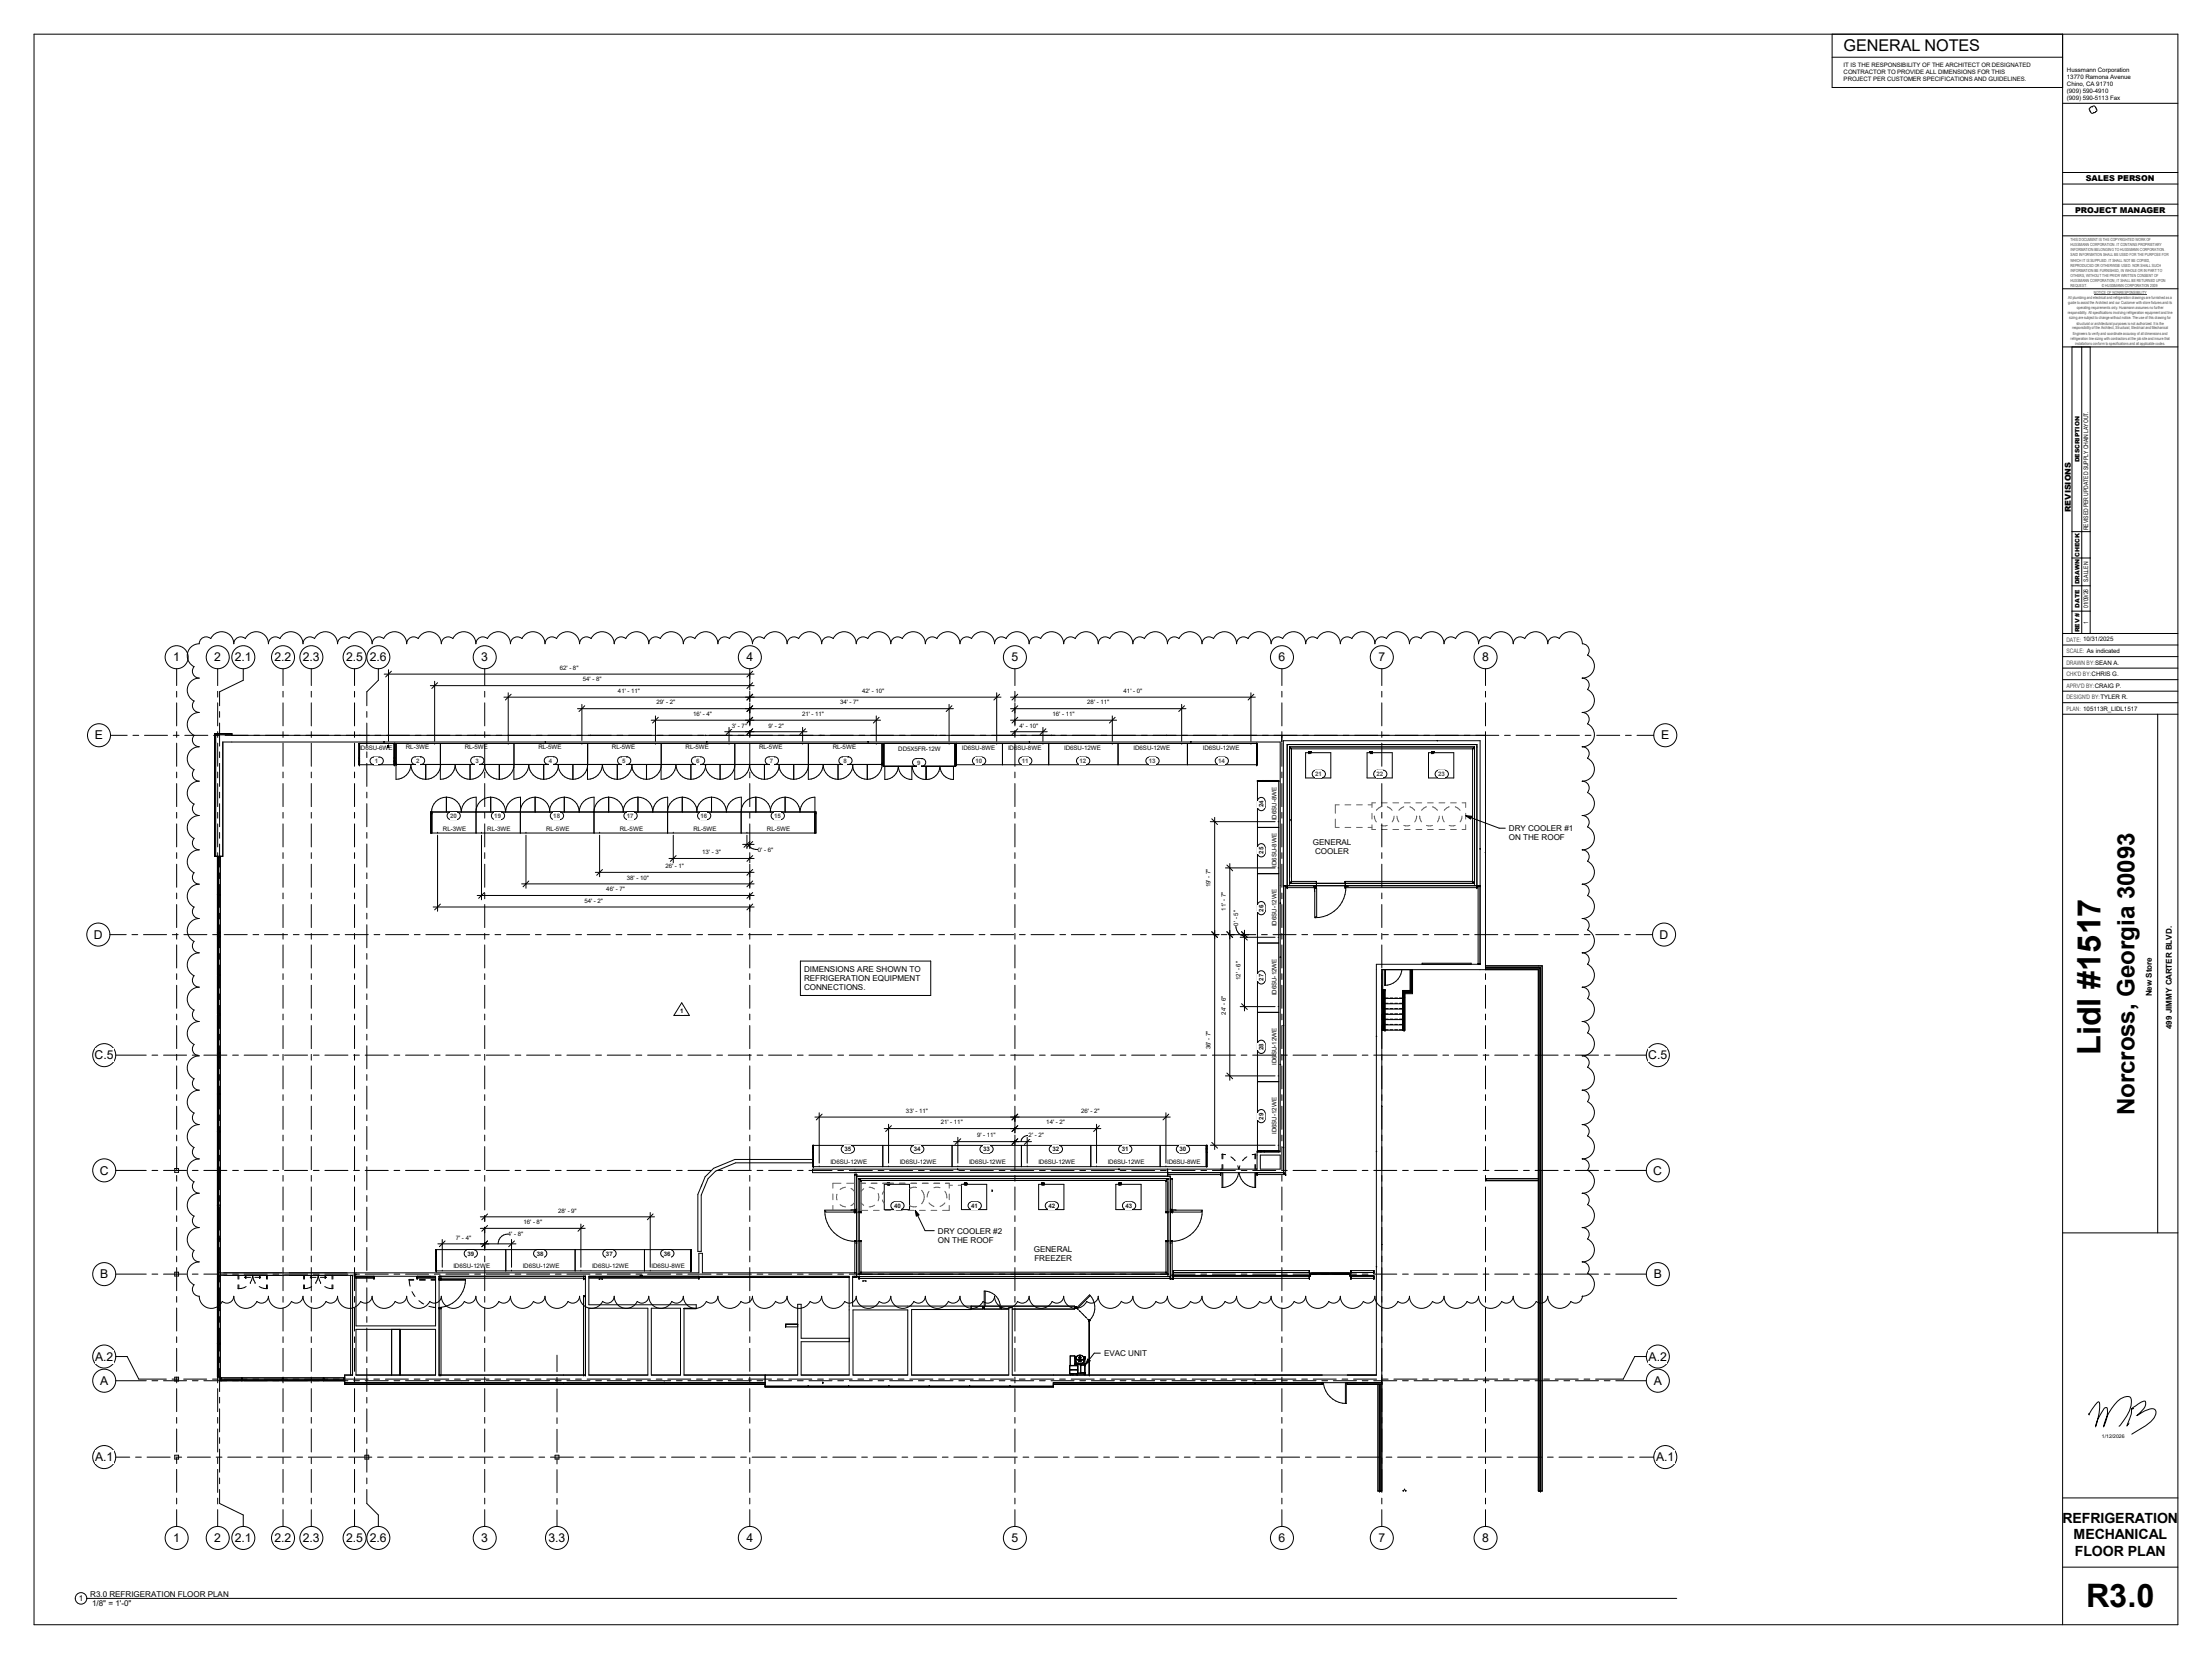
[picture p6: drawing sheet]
<svg xmlns="http://www.w3.org/2000/svg" width="1219mm" height="914mm" viewBox="0 0 1219 914" stroke-linecap="round" stroke-linejoin="round" font-family="sans-serif">
<defs><g id="words">
<g font-size="17.8">
<text x="1158" y="581" transform="rotate(-90 1158 581)">Lidl #1517</text>
<text x="1150" y="886">R3.0</text>
</g>
<text font-size="13.2" x="1177" y="615" transform="rotate(-90 1177 615)">Norcross, Georgia 30093</text>
<text font-size="8.9" x="1016" y="28">GENERAL NOTES</text>
<g font-size="7.7">
<text x="1137" y="840">REFRIGERATION</text>
<text x="1143" y="849">MECHANICAL</text>
<text x="1144" y="857">FLOOR PLAN</text>
</g>
<g font-size="6.7">
<text x="95" y="364">1</text>
<text x="118" y="364">2</text>
<text x="129" y="364">2.1</text>
<text x="151" y="364">2.2</text>
<text x="167" y="364">2.3</text>
<text x="191" y="364">2.5</text>
<text x="204" y="364">2.6</text>
<text x="265" y="364">3</text>
<text x="411" y="364">4</text>
<text x="557" y="364">5</text>
<text x="705" y="364">6</text>
<text x="760" y="364">7</text>
<text x="817" y="364">8</text>
<text x="52" y="408">E</text>
<text x="916" y="408">E</text>
<text x="52" y="517">D</text>
<text x="915" y="517">D</text>
<text x="52" y="584">C.5</text>
<text x="908" y="584">C.5</text>
<text x="55" y="647">C</text>
<text x="911" y="647">C</text>
<text x="55" y="705">B</text>
<text x="911" y="705">B</text>
<text x="52" y="750">A.2</text>
<text x="909" y="750">A.2</text>
<text x="55" y="763">A</text>
<text x="911" y="763">A</text>
<text x="52" y="805">A.1</text>
<text x="913" y="805">A.1</text>
<text x="95" y="850">1</text>
<text x="118" y="850">2</text>
<text x="129" y="850">2.1</text>
<text x="151" y="850">2.2</text>
<text x="167" y="850">2.3</text>
<text x="191" y="850">2.5</text>
<text x="204" y="850">2.6</text>
<text x="265" y="850">3</text>
<text x="302" y="850">3.3</text>
<text x="411" y="850">4</text>
<text x="557" y="850">5</text>
<text x="705" y="850">6</text>
<text x="760" y="850">7</text>
<text x="817" y="850">8</text>
</g>
<g font-size="4.4">
<text x="1150" y="100">SALES PERSON</text>
<text x="1144" y="117">PROJECT MANAGER</text>
<text x="1141" y="282" transform="rotate(-90 1141 282)">REVISIONS</text>
<text x="832" y="458">DRY COOLER #1</text>
<text x="724" y="466">GENERAL</text>
<text x="832" y="463">ON THE ROOF</text>
<text x="725" y="471">COOLER</text>
<text x="443" y="536">DIMENSIONS ARE SHOWN TO</text>
<text x="443" y="541">REFRIGERATION EQUIPMENT</text>
<text x="443" y="546">CONNECTIONS.</text>
<text x="1186" y="549" transform="rotate(-90 1186 549)">New Store</text>
<text x="1197" y="567" transform="rotate(-90 1197 567)">499 JIMMY CARTER BLVD.</text>
<text x="517" y="680">DRY COOLER #2</text>
<text x="517" y="685">ON THE ROOF</text>
<text x="570" y="690">GENERAL</text>
<text x="570" y="695">FREEZER</text>
<text x="608" y="747">EVAC UNIT</text>
<text x="50" y="880">R3.0 REFRIGERATION FLOOR PLAN</text>
<text x="43" y="882">1</text>
<text x="51" y="885">1/8&quot; = 1'-0&quot;</text>
</g>
<g font-size="3.4">
<text x="1139" y="40">Hussmann Corporation</text>
<text x="1139" y="43">13770 Ramona Avenue</text>
<text x="1139" y="47">Chino, CA 91710</text>
<text x="1139" y="51">(909) 590-4910</text>
<text x="1139" y="55">(909) 590-5113 Fax</text>
<text x="1151" y="292" transform="rotate(-90 1151 292)">REVISED PER UPDATED SUPPLY CHAIN LAYOUT.</text>
<text x="1151" y="321" transform="rotate(-90 1151 321)">S.ALLEN</text>
<text x="1151" y="335" transform="rotate(-90 1151 335)">01/09/26</text>
<text x="1151" y="344" transform="rotate(-90 1151 344)">1</text>
<text x="198" y="413">ID6SU-6WE</text>
<text x="224" y="413">RL-3WE</text>
<text x="256" y="413">RL-5WE</text>
<text x="297" y="413">RL-5WE</text>
<text x="337" y="413">RL-5WE</text>
<text x="378" y="413">RL-5WE</text>
<text x="418" y="413">RL-5WE</text>
<text x="459" y="413">RL-5WE</text>
<text x="530" y="413">ID6SU-8WE</text>
<text x="556" y="413">ID6SU-8WE</text>
<text x="587" y="413">ID6SU-12WE</text>
<text x="625" y="413">ID6SU-12WE</text>
<text x="663" y="413">ID6SU-12WE</text>
<text x="495" y="414">DD5X5FR-12W</text>
<text x="704" y="452" transform="rotate(-90 704 452)">ID6SU-8WE</text>
<text x="244" y="458">RL-3WE</text>
<text x="269" y="458">RL-3WE</text>
<text x="301" y="458">RL-5WE</text>
<text x="342" y="458">RL-5WE</text>
<text x="382" y="458">RL-5WE</text>
<text x="423" y="458">RL-5WE</text>
<text x="704" y="478" transform="rotate(-90 704 478)">ID6SU-8WE</text>
<text x="704" y="510" transform="rotate(-90 704 510)">ID6SU-12WE</text>
<text x="704" y="549" transform="rotate(-90 704 549)">ID6SU-12WE</text>
<text x="375" y="558">1</text>
<text x="704" y="587" transform="rotate(-90 704 587)">ID6SU-12WE</text>
<text x="704" y="625" transform="rotate(-90 704 625)">ID6SU-12WE</text>
<text x="458" y="642">ID6SU-12WE</text>
<text x="496" y="642">ID6SU-12WE</text>
<text x="534" y="642">ID6SU-12WE</text>
<text x="572" y="642">ID6SU-12WE</text>
<text x="611" y="642">ID6SU-12WE</text>
<text x="643" y="642">ID6SU-8WE</text>
<text x="250" y="699">ID6SU-12WE</text>
<text x="288" y="699">ID6SU-12WE</text>
<text x="326" y="699">ID6SU-12WE</text>
<text x="359" y="699">ID6SU-8WE</text>
</g>
<g font-size="3.4" fill="#4c4c4c">
<text x="1139" y="354">DATE: 10/31/2025</text>
<text x="1139" y="360">SCALE: As indicated</text>
<text x="1139" y="366">DRAWN BY:SEAN A.</text>
<text x="1139" y="373">CHK'D BY:CHRIS G.</text>
<text x="1139" y="379">APRV'D BY:CRAIG P.</text>
<text x="1139" y="386">DESIGN'D BY:TYLER R.</text>
<text x="1139" y="392">PLAN: 105113R_LIDL1517</text>
</g>
<g font-size="3.4" fill="#4b4b4b">
<text x="207" y="421">1</text>
<text x="229" y="420">2</text>
<text x="262" y="420">3</text>
<text x="303" y="420">4</text>
<text x="343" y="420">5</text>
<text x="384" y="420">6</text>
<text x="424" y="420">7</text>
<text x="465" y="420">8</text>
<text x="506" y="421">9</text>
<text x="538" y="421">10</text>
<text x="563" y="421">11</text>
<text x="595" y="421">12</text>
<text x="633" y="421">13</text>
<text x="671" y="421">14</text>
<text x="725" y="428">21</text>
<text x="759" y="428">22</text>
<text x="793" y="428">23</text>
<text x="248" y="451">20</text>
<text x="272" y="451">19</text>
<text x="305" y="451">18</text>
<text x="346" y="451">17</text>
<text x="386" y="451">16</text>
<text x="427" y="451">15</text>
</g>
<g font-size="3.4" fill="#1a1a1a">
<text x="696" y="445" transform="rotate(-90 696 445)">24</text>
<text x="696" y="471" transform="rotate(-90 696 471)">25</text>
<text x="696" y="502" transform="rotate(-90 696 502)">26</text>
<text x="696" y="541" transform="rotate(-90 696 541)">27</text>
<text x="696" y="579" transform="rotate(-90 696 579)">28</text>
<text x="696" y="617" transform="rotate(-90 696 617)">29</text>
<text x="465" y="635">35</text>
<text x="504" y="635">34</text>
<text x="542" y="635">33</text>
<text x="580" y="635">32</text>
<text x="618" y="635">31</text>
<text x="650" y="635">30</text>
<text x="493" y="666">40</text>
<text x="535" y="666">41</text>
<text x="578" y="666">42</text>
<text x="620" y="666">43</text>
<text x="258" y="692">39</text>
<text x="296" y="692">38</text>
<text x="334" y="692">37</text>
<text x="366" y="692">36</text>
</g>
<g font-size="3.3">
<text x="1016" y="37">IT IS THE RESPONSIBILITY OF THE ARCHITECT OR DESIGNATED</text>
<text x="1016" y="41">CONTRACTOR TO PROVIDE ALL DIMENSIONS FOR THIS</text>
<text x="1016" y="45">PROJECT PER CUSTOMER SPECIFICATIONS AND GUIDELINES.</text>
<text x="1146" y="255" transform="rotate(-90 1146 255)">DESCRIPTION</text>
<text x="1146" y="322" transform="rotate(-90 1146 322)">DRAWN CHECK</text>
<text x="1146" y="335" transform="rotate(-90 1146 335)">DATE</text>
<text x="1146" y="348" transform="rotate(-90 1146 348)">REV #</text>
<text x="309" y="369">62' - 8&quot;</text>
<text x="321" y="376">54' - 8&quot;</text>
<text x="341" y="382">41' - 11&quot;</text>
<text x="475" y="382">42' - 10&quot;</text>
<text x="619" y="382">41' - 0&quot;</text>
<text x="362" y="388">29' - 2&quot;</text>
<text x="463" y="388">34' - 7&quot;</text>
<text x="599" y="388">28' - 11&quot;</text>
<text x="382" y="395">16' - 4&quot;</text>
<text x="442" y="395">21' - 11&quot;</text>
<text x="580" y="395">16' - 11&quot;</text>
<text x="403" y="401">3' - 7&quot;</text>
<text x="424" y="401">9' - 2&quot;</text>
<text x="562" y="401">4' - 10&quot;</text>
<text x="387" y="471">13' - 3&quot;</text>
<text x="418" y="469">0' - 6&quot;</text>
<text x="367" y="479">26' - 1&quot;</text>
<text x="345" y="485">38' - 10&quot;</text>
<text x="334" y="491">46' - 7&quot;</text>
<text x="667" y="489" transform="rotate(-90 667 489)">19' - 7&quot;</text>
<text x="322" y="498">54' - 2&quot;</text>
<text x="676" y="502" transform="rotate(-90 676 502)">11' - 7&quot;</text>
<text x="682" y="510" transform="rotate(-90 682 510)">0' - 5&quot;</text>
<text x="684" y="540" transform="rotate(-90 684 540)">12' - 6&quot;</text>
<text x="676" y="559" transform="rotate(-90 676 559)">24' - 6&quot;</text>
<text x="667" y="578" transform="rotate(-90 667 578)">36' - 7&quot;</text>
<text x="499" y="613">33' - 11&quot;</text>
<text x="596" y="613">26' - 2&quot;</text>
<text x="518" y="620">21' - 11&quot;</text>
<text x="577" y="620">14' - 2&quot;</text>
<text x="539" y="627">9' - 11&quot;</text>
<text x="567" y="627">2' - 2&quot;</text>
<text x="308" y="668">28' - 9&quot;</text>
<text x="289" y="675">16' - 8&quot;</text>
<text x="251" y="683">7' - 4&quot;</text>
<text x="280" y="681">4' - 8&quot;</text>
</g>
<text font-size="2.8" x="1159" y="792">1/12/2026</text>
<g font-size="2.3" fill="#4c4c4c">
<text x="1141" y="133">THIS DOCUMENT IS THE COPYRIGHTED WORK OF</text>
<text x="1141" y="136">HUSSMANN CORPORATION. IT CONTAINS PROPRIETARY</text>
<text x="1141" y="139">INFORMATION BELONGING TO HUSSMANN CORPORATION.</text>
<text x="1141" y="141">SAID INFORMATION SHALL BE USED FOR THE PURPOSE FOR</text>
<text x="1141" y="144">WHICH IT IS SUPPLIED. IT SHALL NOT BE COPIED,</text>
<text x="1141" y="147">REPRODUCED OR OTHERWISE USED. NOR SHALL SUCH</text>
<text x="1141" y="150">INFORMATION BE FURNISHED, IN WHOLE OR IN PART TO</text>
<text x="1141" y="152">OTHERS, WITHOUT THE PRIOR WRITTEN CONSENT OF</text>
<text x="1141" y="155">HUSSMANN CORPORATION; IT SHALL BE RETURNED UPON</text>
<text x="1141" y="158">REQUEST.</text>
<text x="1158" y="158">© HUSSMANN CORPORATION 2009</text>
<text x="1140" y="165">All plumbing and electrical and refrigeration drawings are furnished as a</text>
<text x="1140" y="168">guide to assist the Architect and our Customer with store fixtures and its</text>
<text x="1154" y="162">NOTICE OF NONRESPONSIBILITY</text>
<text x="1140" y="173">responsibility. All specifications involving refrigeration equipment and line</text>
<text x="1145" y="171">operating requirements only. Hussmann assumes no further</text>
<text x="1141" y="176">sizing are subject to change without notice. The use of this drawing for</text>
<text x="1144" y="179">structural or architectural purposes is not authorized. It is the</text>
<text x="1142" y="182">responsibility of the Architect, Structural, Electrical and Mechanical</text>
<text x="1142" y="184">Engineers to verify and coordinate accuracy of all dimensions and</text>
<text x="1141" y="187">refrigeration line sizing with contractors at the job site and insure that</text>
<text x="1144" y="190">installations conform to specifications and all applicable codes.</text>
</g>
</g></defs>
<path d="M1010 19h127v29h-127zM1010 32h127" fill="none" stroke="#000" stroke-width=".55"/>
<path d="M722 702h22z" fill="#fff"/>
<g fill="none" stroke="#191919" stroke-width=".55">
<path d="M722 702h.1M724 702h.1M725 702h.1M727 702h-1M727 702h.1M729 702h.1M731 702h.1M733 702h.1M734 702h.1M735 702h.1M736 702h.1M738 702h.1"/>
<path d="M740 702h.1M742 702h.1M743 702h.1"/>
</g>
<g fill="none" stroke="#000" stroke-width=".55">
<path d="M118 404v68h5v-63h583v226h-13v9h-245v2h196M118 404h10v1h691v129M118 404l1 1M119 405h9M119 405v67M128 405h-9v67M198 418h.1M198 420h.1M198 410h.1M198 410v12M198 405h.1M212 409h.1"/>
<path d="M214 411h.1M214 410h.1M217 418h.1M217 420h.1M217 410h.1M217 418h1M217 420h1M217 410v12M218 410v12h-20v-12h495v12h-166M218 410v11M240 410h.1M243 410v11a8 8 0 0 1-8 9"/>
<path d="M262 405h.1M280 410h.1M283 410v20a8 8 0 0 0 8-9 8 8 0 0 0 9 9M300 409h1M321 410h.1M324 410v20a8 8 0 0 0 8-9 8 8 0 0 0 8 9M325 405h1M325 405h.1M361 410h.1M364 410v20a8 8 0 0 0 9-9 8 8 0 0 0 8 9M389 405h.1M389 409h.1"/>
<path d="M402 410h.1M405 410v20a8 8 0 0 0 8-9 8 8 0 0 0 8 9M442 410h.1M446 410v20a8 8 0 0 0 8-9 8 8 0 0 0 8 9M452 405h.1M478 409h.1M483 410h.1M486 410v11M487 410v12M516 405h.1M523 410h.1M526 410v12"/>
<path d="M527 418h.1M527 420h.1M527 410v12h-40v-12M527 410h.1M527 410v12M549 410h.1M553 410v12M567 409h1M575 410h.1M578 410v12M580 405h.1M613 410h.1"/>
<path d="M616 410v12M643 405h.1M651 410h.1M654 410v12M656 409h.1M689 410h.1M693 418h.1M693 420h.1M693 410h.1M693 410v12M707 405v4M711 412h.1"/>
<path d="M711 412v75M711 412h102v75h-102M711 412l1 1M712 413h.1M712 413v73M720 415h14v14h-14zM721 414h.1M721 414v1M721 415h.1M722 414v1M722 414h.1M722 415h.1"/>
<path d="M722 414h1M723 414h.1M723 415h.1M723 414v1M753 415h14v14h-14zM755 414h.1M755 414v1M755 415h.1M756 414h.1M756 414v1M756 415h.1M762 405h.1"/>
<path d="M787 415h14v14h-14zM789 414h.1M789 414v1M789 415h.1M790 414h.1M790 414v1M790 415h.1M792 408h.1M812 413h.1M812 413v73M812 413h-100M813 412h.1"/>
<path d="M813 412l-1 1M198 422h.1M217 422h.1M218 421h269M218 421h.1M218 421v9a8 8 0 0 0 8-9 8 8 0 0 0 9 9M235 421v9M243 421v9a8 8 0 0 0 8-9 8 8 0 0 0 8 9M246 439a8 8 0 0 0-8 9M246 439v9M246 439a8 8 0 0 1 8 9 8 8 0 0 1 8-9v20M259 421v9"/>
<path d="M267 421v2M267 423v1a8 8 0 0 1-8 6M267 423l1 1a8 8 0 0 0 7 6M270 439a8 8 0 0 1 9 9 8 8 0 0 1 8-9v20M270 439a8 8 0 0 0-8 9M270 439v9M275 421v9M283 421a8 8 0 0 1-8 9M300 421v9M308 421v2M308 423a8 8 0 0 1-8 7M308 423v1a8 8 0 0 0 8 6"/>
<path d="M311 439a8 8 0 0 1 8 9 8 8 0 0 1 8-9v20M311 439a8 8 0 0 0-8 7M311 439v9M316 421v9M324 421a8 8 0 0 1-8 9M340 421v9M348 421a8 8 0 0 0 8 9M348 421a8 8 0 0 1-8 9M352 439a8 8 0 0 1 8 9 8 8 0 0 1 8-9v20M352 439a8 8 0 0 0-9 9M352 439v9M356 421v9"/>
<path d="M364 421a8 8 0 0 1-8 9M376 439v9M376 439a8 8 0 0 1 8 9M376 439a8 8 0 0 0-8 9M381 421v9M389 421v2M389 423l-1 1a8 8 0 0 1-7 6M392 439a8 8 0 0 1 8 9 8 8 0 0 1 9-9v20M392 439a8 8 0 0 0-8 9M392 439v9M397 421v9a8 8 0 0 0 8-9M397 421v9a8 8 0 0 1-8-7"/>
<path d="M417 439v9M417 439a8 8 0 0 1 8 7M417 439a8 8 0 0 0-9 9M421 421v9M429 421v2M429 423v1a8 8 0 0 1-8 6M430 421l-1 2M433 439a8 8 0 0 1 8 9 8 8 0 0 1 8-9v9M433 439a8 8 0 0 0-8 7M433 439v9M437 421v9a8 8 0 0 0 9-9M438 421v9a8 8 0 0 1-9-7"/>
<path d="M462 421v9M470 421v2M470 423a8 8 0 0 1-8 7M470 423v1a8 8 0 0 0 8 6M478 421v9M486 421h.1M486 421h1M486 421a8 8 0 0 1-8 9M488 422v8a7 7 0 0 0 7-8 7 7 0 0 0 8 8v-8M503 422a7 7 0 0 0 7 8v-8M511 422v8a7 7 0 0 0 7-8 7 7 0 0 0 8 8v-8M527 422h.1"/>
<path d="M693 422h.1M693 431h12M695 430v1M697 430v1M237 448h.1M237 448h213M237 448v11h213v-11M237 448h1M238 448h.1M238 448v11M241 459h.1M265 459h.1"/>
<path d="M287 448a8 8 0 0 1 8-9v9M290 459h.1M303 446a8 8 0 0 0-8-7v9M303 446v2M327 448a8 8 0 0 1 9-9v9M330 459h.1M335 448v-9a8 8 0 0 1 9 9M371 459h.1M412 459h.1M425 446v2M449 448h.1M449 448v11"/>
<path d="M449 448h1M450 448h.1M693 456h12M704 453h1M711 452h1M711 452h.1M712 452h.1M120 472v287h1v-287M120 473h1M120 473v20M704 478h1M816 468h.1"/>
<path d="M819 470h.1M120 493h1M120 493v21M693 482h12M706 498h.1M708 488v158M708 488h.1M709 488h.1M709 488h-2v-80h109v123h-57v227h-201v-37h-2v37h-54v-36h33v-2h-65v-17h2M709 488v159M709 489h.1M709 489h17"/>
<path d="M709 488h105M709 489v-79h105v79M711 487h.1M712 486h.1M712 486l-1 1M724 488l2 1M724 489l1 2M725 491h.1M725 489v17M725 489l1 1v15l-1 1M726 488h.1M726 489h.1"/>
<path d="M726 487h.1M726 486h.1M726 486v1M726 488v1M726 486h-14M741 489h.1M741 488h.1M741 487h.1M741 486h.1M741 489h73M741 486v1M741 488v1"/>
<path d="M741 486h71M742 489a17 17 0 0 1-17 17M743 488l-2 1M812 486h.1M812 486l1 1M813 487h.1M814 488h.1M814 489h.1M815 488h1M815 488v43M815 488h.1M816 488h.1"/>
<path d="M120 516h1M120 514h1M120 514v2M120 516v21M693 520h12M704 517h1M120 538h1M120 537h1M120 538v21M706 528h.1M762 534v34M763 534v9"/>
<path d="M764 534v9h-1M773 534a9 9 0 0 1-10 9M777 534v12M778 534v12h-5v22M778 534v13h-4v21M778 534h.1M778 534v13M779 534v14h-5v20h-12M784 531h27M815 531h1M815 531h.1M816 531h.1"/>
<path d="M819 533h.1M819 532h31v290h-2v-288h-86v288h-2v-59M819 533h30v289M819 534h30v288M849 533h.1M120 559h1M120 559v21M693 558h12M704 555h1M762 559h.1M762 550h11M762 550h.1"/>
<path d="M762 553h.1M762 556h.1M762 546l1 22M763 559h.1M763 550h.1M763 553h.1M763 556h.1M763 546h.1M763 559h2M763 550h2M763 553h2M763 556h2"/>
<path d="M763 553h10M763 556h10M763 559h10M763 546v22M766 559h2M766 550h2M766 553h2M766 556h2M769 559h1M769 550h1M769 553h1M769 556h1"/>
<path d="M771 559h2M771 550h2M771 553h2M771 556h2M773 546h.1M773 559h1M773 550h1M773 553h1M773 556h1M774 547h.1M778 546h-5v22M778 547h.1"/>
<path d="M779 547h-5v21M707 565h1M759 571h.1M762 562h.1M762 565h.1M762 568h.1M763 562h.1M763 565h.1M763 568h.1M763 562h2M763 565h2M763 568h2"/>
<path d="M763 562h10M763 565h10M766 562h2M766 565h2M766 568h2M769 562h1M769 565h1M769 568h1M771 562h2M771 565h2M771 568h2M773 562h1"/>
<path d="M773 565h1M773 568h1M774 568h.1M120 583h1M120 580h1M120 581h1M120 582h1M120 581v1M120 583v20M693 596h12M704 593h1M706 587h.1"/>
<path d="M120 603h1M120 603v20M762 610h.1M120 623h1M120 624h1M120 624v20M448 635h.1M448 633h.1M448 631h.1M448 631v12M448 631v12h217v-12v12M448 631h217"/>
<path d="M487 631v12M525 631v12M563 631v12M601 631v12M639 631v12M665 635h.1M665 633h.1M665 631v12M674 636h2M674 636v3M678 638l3 2M687 638l-2 2"/>
<path d="M692 636h-2M692 636v3M693 634h.1M693 635v-205h12v205M693 634h12M695 637h11v7h-11zM695 634h.1M695 634v1M697 634h.1M697 634v1M704 631h1M705 634h.1"/>
<path d="M707 633h.1M759 635h.1M96 644h2v2h-2zM120 644h1M120 646h1M120 644v2M120 646v18M389 649l4-5 12-5h43v2h-43l-11 5-4 4-3 9v31h-2v-32zM448 643h.1M452 643h.1M471 647v21M471 647h1"/>
<path d="M471 647h.1M472 647h.1M472 647v57M472 648h173v57M474 650h.1M474 650v1M474 651h1M474 651h169M475 651h.1M475 651v17M487 653h14v14h-14zM489 652h.1"/>
<path d="M489 652v1M489 653h.1M490 652h.1M490 652v1M490 653h.1M490 643h.1M528 645h.1M528 644v1M528 643h.1M530 653h14v14h-14zM532 652h.1M532 652v1"/>
<path d="M532 653h.1M533 652h.1M533 652v1M533 653h.1M547 656v1zM547 656h.1M566 643h.1M572 653h14v14h-14zM574 652h.1M574 653h.1M574 652v1M575 652h.1"/>
<path d="M575 652v1M575 653h.1M604 643h.1M615 653h14v14h-14zM617 652h.1M617 645h.1M617 652v1M617 653h.1M617 644v1M618 652v1M618 652h.1M618 653h.1"/>
<path d="M643 643h.1M643 651h.1M643 651v17M644 647h.1M644 646h.1M644 646h64M644 647h29M644 644v3M644 650h.1M644 650v52M644 650h-171v52h171M644 650l-1 1"/>
<path d="M645 650h.1M645 650h1M646 650h.1M646 650v18M673 646h.1M673 647h.1M673 646v1M674 642v2M674 646v9M682 643l1 1M683 646a9 9 0 0 1-9 9M683 646a9 9 0 0 0 9 9"/>
<path d="M683 643v1M692 642v2M692 646v9M693 647h.1M693 646h.1M693 647h16M693 646v1M708 646h.1M708 646l1 1M709 647h.1M848 650h-29v1h29M120 665h1"/>
<path d="M120 664h1M120 665v18M455 667a17 17 0 0 0 17 17M455 667v1h16v-1M469 667h.1M471 668h1M471 668h.1M472 667h-3M472 667h-17M472 668h.1M472 666v2M473 668h2"/>
<path d="M474 668h.1M475 668h.1M643 668h.1M643 668h1M644 668h.1M645 666v2M645 668h1M645 668h.1M645 667h18M645 667h3M646 668h.1M646 667l1 1h15l1-1"/>
<path d="M648 667h.1M663 667a17 17 0 0 1-18 17M120 683h1M120 683v18M240 692h1M240 690h1M241 692h.1M241 690h.1M241 689h.1M241 689v12M279 689v11M317 689v11"/>
<path d="M355 689v11M381 692h.1M381 689h.1M381 690h.1M381 689v12M471 684v18M471 684h1M471 684h.1M472 684v1M472 684h.1M473 684h2M474 684h.1"/>
<path d="M475 684h.1M475 684v17M643 684h.1M643 684h1M643 684v17M644 684h.1M645 684h.1M645 684h1M645 684v1M646 684h.1M646 684v21M759 698h.1"/>
<path d="M762 686h.1M96 701h2v2h-2zM120 704h1M120 702h265v-11h2v11h85M120 703h74v55h-4v5h232M120 701h1M120 702v1M120 704v18M131 708v2h1M131 703v2M132 703v2M132 708v2"/>
<path d="M135 704h3M135 704l1 1zM135 704l1-1zM136 709l-4 1M138 707h.1M139 703l-1 4M139 703l2 4M140 704h4M141 707h.1M143 709l4 1M143 704h1zM143 703l1 1z"/>
<path d="M147 703v2M147 708v2M167 708v2h1M167 703v2M168 703v2M168 708v2M171 704h3M171 704l1 1zM171 704l1-1zM172 709l-4 1M174 707h.1M174 707l1-4 2 4"/>
<path d="M177 704h3M177 707h.1M179 709l4 1M179 704h1zM179 703l1 1zM183 703v2M183 708v2M193 703v55M196 702l-1 1zM196 703h44v28h-44zM196 705h10M196 704h10"/>
<path d="M206 704h.1M206 703h.1M206 705h.1M206 703v2M226 705v4M226 705v1h2M226 705h2M227 712l2 3M230 704h.1M230 705h.1M230 703h.1M230 705h10"/>
<path d="M230 704h10M230 703v2M231 717l3 2M231 706h3M231 705h3M238 706h2M238 705h2M241 701h.1M241 700h140M241 701l-1-12h141v12M242 703h81M242 705h81"/>
<path d="M242 705h15M242 703v55M242 705h1M242 705h.1M242 703h.1M243 705h.1M243 703h.1M243 703v2M244 700h.1M257 705a15 15 0 0 1-15 16M257 705v1h-15M282 700h.1"/>
<path d="M320 700h.1M322 705h1M322 703v2M322 714v44M322 714h1M322 714h.1M322 703h.1M322 705h.1M323 714h.1M323 703h.1M323 705h.1M323 703v55"/>
<path d="M325 705h60M325 704h143M330 705h.1M330 705h2M332 705h.1M353 703h1M358 700h.1M381 701h.1M385 703h.1M385 705h.1M385 703v2M470 704h2"/>
<path d="M471 703v1M471 704h174M471 702h.1M471 703h.1M471 704h.1M472 702h.1M472 703h.1M472 704h.1M473 704h.1M473 705h.1M473 704v1M473 705h173"/>
<path d="M474 702h.1M474 701v1M474 701h.1M475 701h.1M475 701h168M475 701h-1M476 706h.1M476 706h1M477 706h.1M535 720h7v2h-7M542 712a9 9 0 0 1 9 10h-9zM542 720h9"/>
<path d="M543 712v8M601 714l-7 7 7-7a10 10 0 0 1 0 14M643 701h.1M643 701l1 1M644 702h.1M645 704h.1M645 705h.1M646 705h.1M646 703h.1M646 703h1M647 703h-1M647 703h.1"/>
<path d="M647 704h.1M647 705h.1M647 701h.1M647 700h.1M647 704h75M647 703h75M647 705h75M647 701h75M647 700v1M647 704v1M647 700h75M722 704h.1"/>
<path d="M722 705h.1M722 700h.1M722 701h.1M722 703h.1M722 700v1M722 704v1M722 702h22h-22zM722 702h22M733 702h.1M744 703h.1M744 703h1h-1M745 704h.1"/>
<path d="M745 705h.1M745 701h.1M745 700h.1M745 704h12M745 703h12M745 705h12M745 701h12M745 703h.1M745 700v1M745 704v1M745 700h12M757 704h.1"/>
<path d="M757 705h.1M757 700h.1M757 701h.1M757 700v1M757 703h.1M757 704v1M120 722h1M120 722v18M196 733h44v25h-44zM216 733v25M220 733v25M221 733v25"/>
<path d="M236 720l4 1M242 721h.1M242 721h1M243 721h.1M243 721v37M325 721h32v37h-32zM359 721h16v37h-16zM384 721h-7v37h63v-39h2v19h26v2h-26v18h26v-55h-143v16h59v2h-7M440 730h-7v1h7M470 722h30v36h-30zM542 721h.1M542 720h.1"/>
<path d="M542 720v1M551 721h1M551 721h.1M552 720v1M552 720l-1 1M552 720h.1M552 721h.1M556 722h-4v-2h40v2h-34M592 721h1M593 720l-1 1M593 720v1M593 721h.1"/>
<path d="M593 720h.1M594 721v1M595 722l1 1M596 723l1 1M597 724l1 1M598 726l1 1M599 727l1 1M600 728h.1M600 728v30M601 728h-1M601 728h.1M96 759h2v2h-2z"/>
<path d="M120 759h1M120 741h1M120 740h1M120 741v18M122 759v2M133 759v2M134 759v2M156 759v2M178 759v2M179 759v2M189 759v2M190 759h-68v2h68"/>
<path d="M242 758h81M242 758h.1M243 758h.1M322 758h.1M323 758h.1M422 758v7h159v-3h181M590 753h4v2h-4zM590 757h.1M590 753h.1M590 755h.1M591 757h.1M591 753h.1"/>
<path d="M591 755h.1M592 748h.1M592 753h-2v-6h2v6M592 755h.1M592 752h6M592 748h1M592 752h1M592 752h.1M593 752h.1M593 749h.1M593 749h4M593 748h.1"/>
<path d="M593 750v2M593 752v1M593 755h.1M593 748a2.4 2.4 0 0 1 2-1 2.4 2.4 0 0 1 2 1M593 748a2.4 2.4 0 0 0 2 4M593 757h.1M594 752h.1M594 757h.1M594 752v1M594 755h.1M594 752h4M594 757v-2h-4v2h8"/>
<path d="M594 757h4M595 750h.1M595 752h.1M595 750v2M595 750h1M595 749h.1M596 749h-1M596 748h.1M596 748h-1v1M596 748v1M596 749h.1M596 752h.1"/>
<path d="M596 756h.1M596 752v4l2 1M596 752h2M596 750h.1M596 750v2M597 748h1M597 748a2.4 2.4 0 0 1-1 4M597 749h.1M597 748h.1M597 750v2M597 752h.1M597 757h.1"/>
<path d="M598 748h.1M598 757h.1M598 752h.1M598 756h.1M598 756v1M598 748v9M600 758h.1M122 761h11M122 760h11M134 761h22M134 760h22M156 761h22"/>
<path d="M156 760h22M179 761h10M179 760h10M190 762h232M190 763h232M254 762h.1M366 762h.1M422 764h159M445 764h.1M453 762h.1M453 762h1M454 762h-1"/>
<path d="M454 762h.1M468 764h.1M490 764h.1M512 764h.1M534 764h.1M557 764h.1M581 762h148M581 763h148M636 762h.1M692 762v1M729 762v1h-148M729 762h.1"/>
<path d="M729 762a13 13 0 0 0 13 12M742 762v12M743 762h19M743 763h19M743 762v1h19M760 763v59M760 763h.1M761 763v59M96 802h2v2h-2zM201 802h2v2h-2zM306 802h2v2h-2zM760 822h.1"/>
<path d="M773 822h.1M774 822h-1M774 821l1 1M774 821v1M774 821h.1M775 822h.1M849 822h.1"/>
<circle cx="55" cy="405" r="6"/>
</g>
<g fill="#000">
<circle cx="353" cy="703" r=".2"/>
<circle cx="354" cy="703" r=".2"/>
</g>
<g fill="none" stroke="#616161" stroke-width=".55">
<path d="M736 451v5h2M738 444h-2v4M741 456h4M741 444h4M748 456h3M748 444h3M754 456h2M754 444h2M756 448v3M756 455v2h2M758 450h.1M758 450l1 3"/>
<path d="M758 443h-2v2M761 455h4M761 445l-2 2M761 443h4M761 457h4M765 445l2 2M768 443h3M768 457h3M768 450l-1 3M770 450l1 3M774 455h3M774 445l-3 2"/>
<path d="M774 443h3M774 457h3M777 445l3 2M780 443h4M780 457h4M781 450h.1M781 450l-1 3M782 450h.1M782 450l2 3M786 455h4M786 445l-2 2M787 443h3"/>
<path d="M787 457h3M790 445l2 2M793 443h3M793 457h3M793 450l-1 3M795 450l1 3M799 455h3M799 445l-3 2M800 443h3M800 457h3M802 445l3 2M806 450l-1 3"/>
<path d="M806 443h2v2M808 448v3M808 455v2h-2M459 658v3M461 658v3M464 652h-5v3M466 654l-3 2M467 652h4M469 655l2 2M475 652h2M476 655l-1 2M479 654l3 1"/>
<path d="M480 652h3M484 658v2v2M487 652h2M487 656l-1 2M489 652h1M490 652h.1M490 652h3M496 652h3M502 652h3M505 655l-2-1-2 1M508 656a5 5 0 0 1 0 7M508 652h4"/>
<path d="M512 657l-1 3M515 652h3M515 655h3M521 657l1 3M521 652h2v3M522 660h.1M523 653h2M523 658v3M528 653h2M459 664v3M463 664l3 1M471 663l-2 2"/>
<path d="M475 667h3M475 663l1 1M481 667h4M482 664l-3 1M486 661l1 2M488 667h3M494 667h3M500 667h4M501 664l2 1h2M507 667h3M508 663h.1M512 663l3 2"/>
<path d="M513 667h3M521 663l-3 2M523 664v3h-3"/>
</g>
<path d="M52 402h5v7h-5z" fill="#fff"/>
<circle cx="918" cy="405" r="6" fill="none" stroke="#000" stroke-width=".55"/>
<path d="M916 402h4v7h-4z" fill="#fff"/>
<g fill="none" stroke="#000" stroke-width=".55">
<path d="M61 405h9M73 405h3M80 405h12M96 405h3M102 405h13M118 405h3M124 405h13M140 405h3M146 405h13M162 405h3M169 405h12M184 405h4"/>
<path d="M191 405h12M207 405h3M213 405h13M229 405h3M235 405h13M251 405h3M258 405h12M273 405h4M280 405h12M296 405h3M302 405h13M318 405h3"/>
<path d="M324 405h13M340 405h3M346 405h13M362 405h4M369 405h12M385 405h3M391 405h13M407 405h3M413 405h13M429 405h3M435 405h13M451 405h3"/>
<path d="M458 405h12M473 405h4M480 405h13M496 405h3M502 405h13M518 405h3M524 405h13M540 405h3M547 405h12M562 405h4M569 405h12M585 405h3"/>
<path d="M591 405h13M607 405h3M613 405h13M629 405h3M636 405h12M651 405h4M658 405h12M674 405h3M680 405h13M696 405h3M702 405h13M718 405h3"/>
<path d="M724 405h13M740 405h4M747 405h12M763 405h3M769 405h13M785 405h3M791 405h13M807 405h3M813 405h13M829 405h3M836 405h12M851 405h4"/>
<path d="M858 405h13M874 405h3M880 405h13M896 405h3M902 405h9"/>
<circle cx="120" cy="362" r="6"/>
</g>
<path d="M118 358h4v8h-4z" fill="#fff"/>
<circle cx="120" cy="848" r="6" fill="none" stroke="#000" stroke-width=".55"/>
<path d="M118 844h4v7h-4z" fill="#fff"/>
<g fill="none" stroke="#000" stroke-width=".55">
<path d="M120 369v9M120 381v3M120 387v13M120 403v3M120 410v12M120 426v3M120 432v13M120 448v3M120 454v13M120 470v3M120 476v13M120 492v3"/>
<path d="M120 499v12M120 514v4M120 521v13M120 537v3M120 543v13M120 559v3M120 565v13M120 581v3M120 588v12M120 603v4M120 610v12M120 626v3"/>
<path d="M120 632v13M120 648v3M120 654v13M120 670v3M120 676v13M120 692v3M120 699v12M120 715v3M120 721v13M120 737v3M120 743v13M120 759v3"/>
<path d="M120 765v13M120 781v3M120 788v12M120 803v4M120 810v13M120 826v3M120 832v9"/>
<circle cx="267" cy="362" r="6"/>
</g>
<path d="M265 358h4v8h-4z" fill="#fff"/>
<circle cx="267" cy="848" r="6" fill="none" stroke="#000" stroke-width=".55"/>
<path d="M265 844h4v7h-4z" fill="#fff"/>
<g fill="none" stroke="#000" stroke-width=".55">
<path d="M267 369v9M267 381v3M267 387v13M267 403v3M267 410v12M267 426v3M267 432v13M267 448v3M267 454v13M267 470v3M267 476v13M267 492v3"/>
<path d="M267 499v12M267 514v4M267 521v13M267 537v3M267 543v13M267 559v3M267 565v13M267 581v3M267 588v12M267 603v4M267 610v12M267 626v3"/>
<path d="M267 632v13M267 648v3M267 654v13M267 670v3M267 676v13M267 692v3M267 699v12M267 715v3M267 721v13M267 737v3M267 743v13M267 759v3"/>
<path d="M267 765v13M267 781v3M267 788v12M267 803v4M267 810v13M267 826v3M267 832v9"/>
<circle cx="413" cy="362" r="6"/>
</g>
<path d="M411 358h4v8h-4z" fill="#fff"/>
<circle cx="413" cy="848" r="6" fill="none" stroke="#000" stroke-width=".55"/>
<path d="M411 844h4v7h-4z" fill="#fff"/>
<g fill="none" stroke="#000" stroke-width=".55">
<path d="M413 369v9M413 381v3M413 387v13M413 403v3M413 410v12M413 426v3M413 432v13M413 448v3M413 454v13M413 470v3M413 476v13M413 492v3"/>
<path d="M413 499v12M413 514v4M413 521v13M413 537v3M413 543v13M413 559v3M413 565v13M413 581v3M413 588v12M413 603v4M413 610v12M413 626v3"/>
<path d="M413 632v13M413 648v3M413 654v13M413 670v3M413 676v13M413 692v3M413 699v12M413 715v3M413 721v13M413 737v3M413 743v13M413 759v3"/>
<path d="M413 765v13M413 781v3M413 788v12M413 803v4M413 810v13M413 826v3M413 832v9"/>
<circle cx="559" cy="362" r="6"/>
</g>
<path d="M557 358h4v8h-4z" fill="#fff"/>
<circle cx="559" cy="848" r="6" fill="none" stroke="#000" stroke-width=".55"/>
<path d="M557 844h4v7h-4z" fill="#fff"/>
<g fill="none" stroke="#000" stroke-width=".55">
<path d="M559 369v9M559 381v3M559 387v13M559 403v3M559 410v12M559 426v3M559 432v13M559 448v3M559 454v13M559 470v3M559 476v13M559 492v3"/>
<path d="M559 499v12M559 514v4M559 521v13M559 537v3M559 543v13M559 559v3M559 565v13M559 581v3M559 588v12M559 603v4M559 610v12M559 626v3"/>
<path d="M559 632v13M559 648v3M559 654v13M559 670v3M559 676v13M559 692v3M559 699v12M559 715v3M559 721v13M559 737v3M559 743v13M559 759v3"/>
<path d="M559 765v13M559 781v3M559 788v12M559 803v4M559 810v13M559 826v3M559 832v9"/>
<circle cx="707" cy="362" r="6"/>
</g>
<path d="M705 358h3v8h-3z" fill="#fff"/>
<circle cx="707" cy="848" r="6" fill="none" stroke="#000" stroke-width=".55"/>
<path d="M705 844h3v7h-3z" fill="#fff"/>
<g fill="none" stroke="#000" stroke-width=".55">
<path d="M707 369v9M707 381v3M707 387v13M707 403v3M707 410v12M707 426v3M707 432v13M707 448v3M707 454v13M707 470v3M707 476v13M707 492v3"/>
<path d="M707 499v12M707 514v4M707 521v13M707 537v3M707 543v13M707 559v3M707 565v13M707 581v3M707 588v12M707 603v4M707 610v12M707 626v3"/>
<path d="M707 632v13M707 648v3M707 654v13M707 670v3M707 676v13M707 692v3M707 699v12M707 715v3M707 721v13M707 737v3M707 743v13M707 759v3"/>
<path d="M707 765v13M707 781v3M707 788v12M707 803v4M707 810v13M707 826v3M707 832v9"/>
<circle cx="762" cy="362" r="6"/>
</g>
<path d="M760 358h3v8h-3z" fill="#fff"/>
<circle cx="762" cy="848" r="6" fill="none" stroke="#000" stroke-width=".55"/>
<path d="M760 844h3v7h-3z" fill="#fff"/>
<g fill="none" stroke="#000" stroke-width=".55">
<path d="M762 369v9M762 381v3M762 387v13M762 403v3M762 410v12M762 426v3M762 432v13M762 448v3M762 454v13M762 470v3M762 476v13M762 492v3"/>
<path d="M762 499v12M762 514v4M762 521v13M762 537v3M762 543v13M762 559v3M762 565v13M762 581v3M762 588v12M762 603v4M762 610v12M762 626v3"/>
<path d="M762 632v13M762 648v3M762 654v13M762 670v3M762 676v13M762 692v3M762 699v12M762 715v3M762 721v13M762 737v3M762 743v13M762 759v3"/>
<path d="M762 765v13M762 781v3M762 788v12M762 803v4M762 810v13M762 826v3M762 832v9"/>
<circle cx="819" cy="362" r="6"/>
</g>
<path d="M817 358h4v8h-4z" fill="#fff"/>
<circle cx="819" cy="848" r="6" fill="none" stroke="#000" stroke-width=".55"/>
<path d="M817 844h4v7h-4z" fill="#fff"/>
<g fill="none" stroke="#000" stroke-width=".55">
<path d="M819 369v9M819 381v3M819 387v13M819 403v3M819 410v12M819 426v3M819 432v13M819 448v3M819 454v13M819 470v3M819 476v13M819 492v3"/>
<path d="M819 499v12M819 514v4M819 521v13M819 537v3M819 543v13M819 559v3M819 565v13M819 581v3M819 588v12M819 603v4M819 610v12M819 626v3"/>
<path d="M819 632v13M819 648v3M819 654v13M819 670v3M819 676v13M819 692v3M819 699v12M819 715v3M819 721v13M819 737v3M819 743v13M819 759v3"/>
<path d="M819 765v13M819 781v3M819 788v12M819 803v4M819 810v13M819 826v3M819 832v9"/>
<circle cx="54" cy="515" r="6"/>
</g>
<path d="M52 511h5v8h-5z" fill="#fff"/>
<circle cx="917" cy="515" r="6" fill="none" stroke="#000" stroke-width=".55"/>
<path d="M915 511h5v8h-5z" fill="#fff"/>
<g fill="none" stroke="#000" stroke-width=".55">
<path d="M61 515h9M73 515h3M79 515h13M95 515h3M101 515h13M117 515h3M124 515h12M139 515h4M146 515h12M162 515h3M168 515h13M184 515h3"/>
<path d="M190 515h13M206 515h3M213 515h12M228 515h4M235 515h12M251 515h3M257 515h13M273 515h3M279 515h13M295 515h3M301 515h13M317 515h4"/>
<path d="M324 515h12M340 515h3M346 515h13M362 515h3M368 515h13M384 515h3M390 515h13M406 515h3M413 515h12M428 515h4M435 515h13M451 515h3"/>
<path d="M457 515h13M473 515h3M479 515h13M495 515h3M502 515h12M517 515h4M524 515h12M540 515h3M546 515h13M562 515h3M568 515h13M584 515h3"/>
<path d="M591 515h12M606 515h4M613 515h12M629 515h3M635 515h13M651 515h3M657 515h13M673 515h3M679 515h13M695 515h3M702 515h12M718 515h3"/>
<path d="M724 515h13M740 515h3M746 515h13M762 515h3M768 515h13M784 515h3M791 515h12M806 515h4M813 515h13M829 515h3M835 515h13M851 515h3"/>
<path d="M857 515h13M873 515h3M880 515h12M895 515h4M902 515h9"/>
<circle cx="57" cy="645" r="6"/>
</g>
<path d="M55 641h5v8h-5z" fill="#fff"/>
<circle cx="914" cy="645" r="6" fill="none" stroke="#000" stroke-width=".55"/>
<path d="M911 641h5v8h-5z" fill="#fff"/>
<g fill="none" stroke="#000" stroke-width=".55">
<path d="M64 645h17M84 645h3M90 645h13M106 645h3M112 645h13M128 645h3M135 645h12M150 645h4M157 645h13M173 645h3M179 645h13M195 645h3"/>
<path d="M201 645h13M217 645h3M224 645h12M239 645h4M246 645h12M262 645h3M268 645h13M284 645h3M290 645h13M306 645h3M312 645h13M328 645h4"/>
<path d="M335 645h12M351 645h3M357 645h13M373 645h3M379 645h13M395 645h3M401 645h13M417 645h3M424 645h12M440 645h3M446 645h13M462 645h3"/>
<path d="M468 645h13M484 645h3M490 645h13M506 645h3M513 645h12M528 645h4M535 645h12M551 645h3M557 645h13M573 645h3M579 645h13M595 645h3"/>
<path d="M602 645h12M617 645h4M624 645h12M640 645h3M646 645h13M662 645h3M668 645h13M684 645h3M690 645h13M706 645h4M713 645h12M729 645h3"/>
<path d="M735 645h13M751 645h3M757 645h13M773 645h3M779 645h13M795 645h3M802 645h12M817 645h4M824 645h13M840 645h3M846 645h13M862 645h3"/>
<path d="M868 645h13M884 645h3M891 645h16"/>
<circle cx="57" cy="702" r="6"/>
</g>
<path d="M55 699h5v7h-5z" fill="#fff"/>
<circle cx="914" cy="702" r="6" fill="none" stroke="#000" stroke-width=".55"/>
<path d="M911 699h5v7h-5z" fill="#fff"/>
<g fill="none" stroke="#000" stroke-width=".55">
<path d="M64 702h17M84 702h3M90 702h13M106 702h3M112 702h13M128 702h3M135 702h12M150 702h4M157 702h13M173 702h3M179 702h13M195 702h3"/>
<path d="M201 702h13M217 702h3M224 702h12M239 702h4M246 702h12M262 702h3M268 702h13M284 702h3M290 702h13M306 702h3M312 702h13M328 702h4"/>
<path d="M335 702h12M351 702h3M357 702h13M373 702h3M379 702h13M395 702h3M401 702h13M417 702h3M424 702h12M440 702h3M446 702h13M462 702h3"/>
<path d="M468 702h13M484 702h3M490 702h13M506 702h3M513 702h12M528 702h4M535 702h12M551 702h3M557 702h13M573 702h3M579 702h13M595 702h3"/>
<path d="M602 702h12M617 702h4M624 702h12M640 702h3M646 702h13M662 702h3M668 702h13M684 702h3M690 702h13M706 702h4M713 702h12M729 702h3"/>
<path d="M735 702h13M751 702h3M757 702h13M773 702h3M779 702h13M795 702h3M802 702h12M817 702h4M824 702h13M840 702h3M846 702h13M862 702h3"/>
<path d="M868 702h13M884 702h3M891 702h16"/>
<circle cx="57" cy="761" r="6"/>
</g>
<path d="M55 757h5v8h-5z" fill="#fff"/>
<circle cx="914" cy="761" r="6" fill="none" stroke="#000" stroke-width=".55"/>
<path d="M911 757h5v8h-5z" fill="#fff"/>
<g fill="none" stroke="#000" stroke-width=".55">
<path d="M64 761h17M84 761h3M90 761h13M106 761h3M112 761h13M128 761h3M135 761h12M150 761h4M157 761h13M173 761h3M179 761h13M195 761h3"/>
<path d="M201 761h13M217 761h3M224 761h12M239 761h4M246 761h12M262 761h3M268 761h13M284 761h3M290 761h13M306 761h3M312 761h13M328 761h4"/>
<path d="M335 761h12M351 761h3M357 761h13M373 761h3M379 761h13M395 761h3M401 761h13M417 761h3M424 761h12M440 761h3M446 761h13M462 761h3"/>
<path d="M468 761h13M484 761h3M490 761h13M506 761h3M513 761h12M528 761h4M535 761h12M551 761h3M557 761h13M573 761h3M579 761h13M595 761h3"/>
<path d="M602 761h12M617 761h4M624 761h12M640 761h3M646 761h13M662 761h3M668 761h13M684 761h3M690 761h13M706 761h4M713 761h12M729 761h3"/>
<path d="M735 761h13M751 761h3M757 761h13M773 761h3M779 761h13M795 761h3M802 761h12M817 761h4M824 761h13M840 761h3M846 761h13M862 761h3"/>
<path d="M868 761h13M884 761h3M891 761h16"/>
<circle cx="57" cy="803" r="6"/>
</g>
<path d="M52 799h10v8h-10z" fill="#fff"/>
<circle cx="918" cy="803" r="6" fill="none" stroke="#000" stroke-width=".55"/>
<path d="M913 799h10v8h-10z" fill="#fff"/>
<g fill="none" stroke="#000" stroke-width=".55">
<path d="M64 803h8M75 803h3M81 803h13M97 803h3M103 803h13M119 803h3M126 803h12M141 803h4M148 803h12M164 803h3M170 803h13M186 803h3"/>
<path d="M192 803h13M208 803h3M214 803h13M230 803h4M237 803h12M253 803h3M259 803h13M275 803h3M281 803h13M297 803h3M303 803h13M319 803h3"/>
<path d="M326 803h12M342 803h3M348 803h13M364 803h3M370 803h13M386 803h3M392 803h13M408 803h3M415 803h12M430 803h4M437 803h12M453 803h3"/>
<path d="M459 803h13M475 803h3M481 803h13M497 803h3M504 803h12M519 803h4M526 803h12M542 803h3M548 803h13M564 803h3M570 803h13M586 803h3"/>
<path d="M592 803h13M608 803h4M615 803h12M631 803h3M637 803h13M653 803h3M659 803h13M675 803h3M681 803h13M697 803h3M704 803h12M719 803h4"/>
<path d="M726 803h13M742 803h3M748 803h13M764 803h3M770 803h13M786 803h3M793 803h12M808 803h4M815 803h12M831 803h3M837 803h13M853 803h3"/>
<path d="M859 803h13M875 803h3M882 803h12M897 803h4M904 803h7"/>
<circle cx="97" cy="362" r="6"/>
</g>
<path d="M95 358h4v8h-4z" fill="#fff"/>
<circle cx="97" cy="848" r="6" fill="none" stroke="#000" stroke-width=".55"/>
<path d="M95 844h4v7h-4z" fill="#fff"/>
<g fill="none" stroke="#000" stroke-width=".55">
<path d="M97 369v9M97 381v3M97 387v13M97 403v3M97 410v12M97 426v3M97 432v13M97 448v3M97 454v13M97 470v3M97 476v13M97 492v3"/>
<path d="M97 499v12M97 514v4M97 521v13M97 537v3M97 543v13M97 559v3M97 565v13M97 581v3M97 588v12M97 603v4M97 610v12M97 626v3"/>
<path d="M97 632v13M97 648v3M97 654v13M97 670v3M97 676v13M97 692v3M97 699v12M97 715v3M97 721v13M97 737v3M97 743v13M97 759v3"/>
<path d="M97 765v13M97 781v3M97 788v12M97 803v4M97 810v13M97 826v3M97 832v9"/>
<circle cx="307" cy="848" r="6"/>
</g>
<path d="M302 844h10v7h-10z" fill="#fff"/>
<g fill="none" stroke="#000" stroke-width=".55">
<path d="M307 747v9M307 759v3M307 766v12M307 781v4M307 788v12M307 804v3M307 810v13M307 826v3M307 832v9"/>
<circle cx="209" cy="362" r="6"/>
</g>
<path d="M204 358h9v8h-9z" fill="#fff"/>
<circle cx="209" cy="848" r="6" fill="none" stroke="#000" stroke-width=".55"/>
<path d="M204 844h9v7h-9z" fill="#fff"/>
<g fill="none" stroke="#000" stroke-width=".55">
<path d="M209 369v6l-7 6v8M202 392v3M202 399v12M202 414v4M202 421v12M202 437v3M202 443v13M202 459v3M202 465v13M202 481v3M202 487v13M202 503v4"/>
<path d="M202 510v12M202 526v3M202 532v13M202 548v3M202 554v13M202 570v3M202 576v13M202 592v3M202 599v12M202 615v3M202 621v13M202 637v3"/>
<path d="M202 643v13M202 659v3M202 665v13M202 681v3M202 688v12M202 703v4M202 710v13M202 726v3M202 732v13M202 748v3M202 754v13M202 770v3"/>
<path d="M202 777v12M202 792v4M202 799v12M202 815v3M202 821v8l7 6v6"/>
<circle cx="172" cy="362" r="6"/>
</g>
<path d="M167 358h9v8h-9z" fill="#fff"/>
<circle cx="172" cy="848" r="6" fill="none" stroke="#000" stroke-width=".55"/>
<path d="M167 844h9v7h-9z" fill="#fff"/>
<g fill="none" stroke="#000" stroke-width=".55">
<path d="M172 369v9M172 381v3M172 387v13M172 403v3M172 410v12M172 426v3M172 432v13M172 448v3M172 454v13M172 470v3M172 476v13M172 492v3"/>
<path d="M172 499v12M172 514v4M172 521v13M172 537v3M172 543v13M172 559v3M172 565v13M172 581v3M172 588v12M172 603v4M172 610v12M172 626v3"/>
<path d="M172 632v13M172 648v3M172 654v13M172 670v3M172 676v13M172 692v3M172 699v12M172 715v3M172 721v13M172 737v3M172 743v13M172 759v3"/>
<path d="M172 765v13M172 781v3M172 788v12M172 803v4M172 810v13M172 826v3M172 832v9"/>
<circle cx="57" cy="582" r="6"/>
</g>
<path d="M52 578h11v7h-11z" fill="#fff"/>
<circle cx="914" cy="582" r="6" fill="none" stroke="#000" stroke-width=".55"/>
<path d="M908 578h11v7h-11z" fill="#fff"/>
<g fill="none" stroke="#000" stroke-width=".55">
<path d="M64 582h17M84 582h3M90 582h13M106 582h3M112 582h13M128 582h3M135 582h12M150 582h4M157 582h13M173 582h3M179 582h13M195 582h3"/>
<path d="M201 582h13M217 582h3M224 582h12M239 582h4M246 582h12M262 582h3M268 582h13M284 582h3M290 582h13M306 582h3M312 582h13M328 582h4"/>
<path d="M335 582h12M351 582h3M357 582h13M373 582h3M379 582h13M395 582h3M401 582h13M417 582h3M424 582h12M440 582h3M446 582h13M462 582h3"/>
<path d="M468 582h13M484 582h3M490 582h13M506 582h3M513 582h12M528 582h4M535 582h12M551 582h3M557 582h13M573 582h3M579 582h13M595 582h3"/>
<path d="M602 582h12M617 582h4M624 582h12M640 582h3M646 582h13M662 582h3M668 582h13M684 582h3M690 582h13M706 582h4M713 582h12M729 582h3"/>
<path d="M735 582h13M751 582h3M757 582h13M773 582h3M779 582h13M795 582h3M802 582h12M817 582h4M824 582h13M840 582h3M846 582h13M862 582h3"/>
<path d="M868 582h13M884 582h3M891 582h16"/>
<circle cx="134" cy="362" r="6"/>
</g>
<path d="M129 358h10v8h-10z" fill="#fff"/>
<circle cx="134" cy="848" r="6" fill="none" stroke="#000" stroke-width=".55"/>
<path d="M129 844h10v7h-10z" fill="#fff"/>
<g fill="none" stroke="#000" stroke-width=".55">
<path d="M134 369v6l-13 6v8M121 392v3M121 399v12M121 414v4M121 421v12M121 437v3M121 443v13M121 459v3M121 465v13M121 481v3M121 487v13M121 503v4"/>
<path d="M121 510v12M121 526v3M121 532v13M121 548v3M121 554v13M121 570v3M121 576v13M121 592v3M121 599v12M121 615v3M121 621v13M121 637v3"/>
<path d="M121 643v13M121 659v3M121 665v13M121 681v3M121 688v12M121 703v4M121 710v13M121 726v3M121 732v13M121 748v3M121 754v13M121 770v3"/>
<path d="M121 777v12M121 792v4M121 799v12M121 815v3M121 821v8l13 6v6"/>
<circle cx="156" cy="362" r="6"/>
</g>
<path d="M151 358h10v8h-10z" fill="#fff"/>
<circle cx="156" cy="848" r="6" fill="none" stroke="#000" stroke-width=".55"/>
<path d="M151 844h10v7h-10z" fill="#fff"/>
<g fill="none" stroke="#000" stroke-width=".55">
<path d="M156 369v9M156 381v3M156 387v13M156 403v3M156 410v12M156 426v3M156 432v13M156 448v3M156 454v13M156 470v3M156 476v13M156 492v3"/>
<path d="M156 499v12M156 514v4M156 521v13M156 537v3M156 543v13M156 559v3M156 565v13M156 581v3M156 588v12M156 603v4M156 610v12M156 626v3"/>
<path d="M156 632v13M156 648v3M156 654v13M156 670v3M156 676v13M156 692v3M156 699v12M156 715v3M156 721v13M156 737v3M156 743v13M156 759v3"/>
<path d="M156 765v13M156 781v3M156 788v12M156 803v4M156 810v13M156 826v3M156 832v9"/>
<circle cx="195" cy="362" r="6"/>
</g>
<path d="M191 358h9v8h-9z" fill="#fff"/>
<circle cx="195" cy="848" r="6" fill="none" stroke="#000" stroke-width=".55"/>
<path d="M191 844h9v7h-9z" fill="#fff"/>
<g fill="none" stroke="#000" stroke-width=".55">
<path d="M195 369v9M195 381v3M195 387v13M195 403v3M195 410v12M195 426v3M195 432v13M195 448v3M195 454v13M195 470v3M195 476v13M195 492v3"/>
<path d="M195 499v12M195 514v4M195 521v13M195 537v3M195 543v13M195 559v3M195 565v13M195 581v3M195 588v12M195 603v4M195 610v12M195 626v3"/>
<path d="M195 632v13M195 648v3M195 654v13M195 670v3M195 676v13M195 692v3M195 699v12M195 715v3M195 721v13M195 737v3M195 743v13M195 759v3"/>
<path d="M195 765v13M195 781v3M195 788v12M195 803v4M195 810v13M195 826v3M195 832v9"/>
<circle cx="57" cy="748" r="6"/>
</g>
<path d="M52 744h10v7h-10z" fill="#fff"/>
<circle cx="914" cy="748" r="6" fill="none" stroke="#000" stroke-width=".55"/>
<path d="M909 744h10v7h-10z" fill="#fff"/>
<g fill="none" stroke="#000" stroke-width=".55">
<path d="M64 748h6l6 12h16M907 748h-6l-6 12h-16M95 760h3M101 760h13M117 760h3M123 760h13M139 760h4M146 760h12M162 760h3M168 760h13M184 760h3M190 760h13"/>
<path d="M206 760h3M212 760h13M228 760h3M235 760h12M251 760h3M257 760h13M273 760h3M279 760h13M295 760h3M301 760h13M317 760h3M324 760h12"/>
<path d="M339 760h4M346 760h13M362 760h3M368 760h13M384 760h3M390 760h13M406 760h3M413 760h12M428 760h4M435 760h12M451 760h3M457 760h13"/>
<path d="M473 760h3M479 760h13M495 760h3M501 760h13M517 760h4M524 760h12M540 760h3M546 760h13M562 760h3M568 760h13M584 760h3M590 760h13"/>
<path d="M606 760h3M613 760h12M629 760h3M635 760h13M651 760h3M657 760h13M673 760h3M679 760h13M695 760h3M702 760h12M717 760h4M724 760h13"/>
<path d="M740 760h3M746 760h13M762 760h3M768 760h13M784 760h3M790 760h13M806 760h4M813 760h12M829 760h3M835 760h13M851 760h3M857 760h13"/>
<path d="M873 760h3"/>
</g>
<g fill="#fff">
<path d="M724 462h21v5h-21z"/>
<path d="M725 467h19v5h-19z"/>
<path d="M570 686h22v5h-22z"/>
<path d="M570 691h21v5h-21z"/>
</g>
<path d="M504 667l3 3h-2z" fill="#000"/>
<path d="M504 667l3 3h-2zM504 667l6 11h5" fill="none" stroke="#000" stroke-width=".55"/>
<g fill="#fff">
<path d="M517 676h37v5h-37z"/>
<path d="M517 681h31v5h-31z"/>
</g>
<path d="M808 450h3v1z" fill="#000"/>
<path d="M808 450h3v1zM808 450l18 6h4" fill="none" stroke="#000" stroke-width=".55"/>
<g fill="#fff">
<path d="M832 454h36v5h-36z"/>
<path d="M832 459h30v5h-30z"/>
</g>
<path d="M600 749l1 1-3 2z" fill="#000"/>
<path d="M600 749l1 1-3 2zM606 746h-3l-5 6" fill="none" stroke="#000" stroke-width=".55"/>
<path d="M608 743h24v5h-24z" fill="#fff"/>
<path d="M237 378h179M240 375v34M241 376l-3 3M413 377v3M415 376l-3 3" fill="none" stroke="#000" stroke-width=".55"/>
<path d="M321 373h11v3h-11z" fill="#fff"/>
<path d="M278 384h138M280 382v27M282 383l-3 3M413 384v3M415 383l-3 3" fill="none" stroke="#000" stroke-width=".55"/>
<path d="M341 379h12v4h-12z" fill="#fff"/>
<path d="M318 391h98M321 388v20M322 389l-3 3M413 390v3M415 389l-3 3" fill="none" stroke="#000" stroke-width=".55"/>
<path d="M362 385h10v4h-10z" fill="#fff"/>
<path d="M359 397h57M361 395v14M363 395l-3 4M413 396v3M415 395l-3 4" fill="none" stroke="#000" stroke-width=".55"/>
<path d="M382 392h10v3h-10z" fill="#fff"/>
<path d="M399 403h17M402 401v8M403 402l-3 3M413 403v3M415 402l-3 3" fill="none" stroke="#000" stroke-width=".55"/>
<path d="M403 398h9v4h-9z" fill="#fff"/>
<path d="M411 403h34M413 403v3M415 402l-3 3M442 401v8M444 402l-3 3" fill="none" stroke="#000" stroke-width=".55"/>
<path d="M424 398h8v4h-8z" fill="#fff"/>
<path d="M411 397h74M413 396v3M415 395l-3 4M483 395v14M485 395l-4 4" fill="none" stroke="#000" stroke-width=".55"/>
<path d="M442 392h12v3h-12z" fill="#fff"/>
<path d="M411 391h114M413 390v3M415 389l-3 3M523 388v21M525 389l-3 3" fill="none" stroke="#000" stroke-width=".55"/>
<path d="M463 385h10v4h-10z" fill="#fff"/>
<path d="M411 384h141M413 384v3M415 383l-3 3M549 382v27M551 383l-3 3" fill="none" stroke="#000" stroke-width=".55"/>
<path d="M475 379h12v4h-12z" fill="#fff"/>
<path d="M557 403h20M559 403v3M561 402l-3 3M575 401v8M576 402l-3 3" fill="none" stroke="#000" stroke-width=".55"/>
<path d="M562 398h10v4h-10z" fill="#fff"/>
<path d="M557 397h58M559 396v3M561 395l-3 4M613 395v14M615 395l-4 4" fill="none" stroke="#000" stroke-width=".55"/>
<path d="M580 392h12v3h-12z" fill="#fff"/>
<path d="M557 384h135M559 384v3M561 383l-3 3M689 382v27M691 383l-3 3" fill="none" stroke="#000" stroke-width=".55"/>
<path d="M619 379h11v4h-11z" fill="#fff"/>
<path d="M557 391h97M559 390v3M561 389l-3 3M651 388v21M653 389l-3 3" fill="none" stroke="#000" stroke-width=".55"/>
<path d="M599 385h12v4h-12z" fill="#fff"/>
<path d="M681 510l1 3 1 2 3 1M684 517h19M684 514l3 3M684 515l3 3M685 515h3M686 513v6" fill="none" stroke="#000" stroke-width=".55"/>
<path d="M679 502h4v8h-4z" fill="#fff"/>
<path d="M675 478h28M676 477l3 3M678 476v42M676 514l3 3M677 515h3" fill="none" stroke="#000" stroke-width=".55"/>
<path d="M673 492h3v10h-3z" fill="#fff"/>
<path d="M667 453h36M668 451l3 3M670 451v67M668 514l3 3M669 515h3" fill="none" stroke="#000" stroke-width=".55"/>
<path d="M664 479h4v10h-4z" fill="#fff"/>
<path d="M684 514l3 3M685 515h3M686 513v44M684 555h19M684 553l3 3" fill="none" stroke="#000" stroke-width=".55"/>
<path d="M681 530h3v10h-3z" fill="#fff"/>
<path d="M676 514l3 3M677 515h3M678 513v82M675 593h28M676 591l3 4" fill="none" stroke="#000" stroke-width=".55"/>
<path d="M673 549h3v10h-3z" fill="#fff"/>
<path d="M668 514l3 3M669 515h3M670 513v121M667 631h36M668 630l3 3" fill="none" stroke="#000" stroke-width=".55"/>
<path d="M664 568h4v10h-4z" fill="#fff"/>
<path d="M557 616h88M559 615v3M561 614l-3 3M643 613v28M644 614l-3 3" fill="none" stroke="#000" stroke-width=".55"/>
<path d="M596 610h10v4h-10z" fill="#fff"/>
<path d="M604 620v21M557 622h50M559 621v3M561 620l-3 4M606 620l-3 4" fill="none" stroke="#000" stroke-width=".55"/>
<path d="M577 617h10v3h-10z" fill="#fff"/>
<path d="M557 629h12M559 629v3M561 628l-3 3M566 627v14M567 626l-3 1-1 2M568 628l-3 3" fill="none" stroke="#000" stroke-width=".55"/>
<path d="M567 624h8v4h-8z" fill="#fff"/>
<path d="M526 629h36M528 627v14M530 628l-4 3M559 629v3M561 628l-3 3" fill="none" stroke="#000" stroke-width=".55"/>
<path d="M539 624h10v4h-10z" fill="#fff"/>
<path d="M490 620v21M487 622h75M491 620l-3 4M559 621v3M561 620l-3 4" fill="none" stroke="#000" stroke-width=".55"/>
<path d="M518 617h13v3h-13z" fill="#fff"/>
<path d="M449 616h113M452 613v28M453 614l-3 3M559 615v3M561 614l-3 3" fill="none" stroke="#000" stroke-width=".55"/>
<path d="M499 610h13v4h-13z" fill="#fff"/>
<path d="M241 686h29M244 683v15M245 684l-3 3M267 685v3M269 684l-3 3" fill="none" stroke="#000" stroke-width=".55"/>
<path d="M251 680h9v4h-9z" fill="#fff"/>
<path d="M265 686h19M267 685v3M269 684l-3 3M280 680l-2 1-2 1-1 4M282 683v15M284 684l-4 3" fill="none" stroke="#000" stroke-width=".55"/>
<path d="M280 678h8v4h-8z" fill="#fff"/>
<path d="M265 677h58M267 676v3M269 675l-3 4M320 675v23M322 675l-3 4" fill="none" stroke="#000" stroke-width=".55"/>
<path d="M289 672h10v3h-10z" fill="#fff"/>
<path d="M265 671h96M267 670v3M269 669l-3 3M358 668v30M360 669l-3 3" fill="none" stroke="#000" stroke-width=".55"/>
<path d="M308 665h10v4h-10z" fill="#fff"/>
<path d="M265 460v36M263 494h153M267 492l-3 3M413 493v3M415 492l-3 3" fill="none" stroke="#000" stroke-width=".55"/>
<path d="M334 488h11v4h-11z" fill="#fff"/>
<path d="M290 460v30M288 487h128M291 486l-3 3M413 487v3M415 486l-3 3" fill="none" stroke="#000" stroke-width=".55"/>
<path d="M345 482h13v4h-13z" fill="#fff"/>
<path d="M330 460v23M332 479l-3 3M415 479l-3 3M328 481h88M413 480v3" fill="none" stroke="#000" stroke-width=".55"/>
<path d="M367 476h10v3h-10z" fill="#fff"/>
<path d="M409 465h7M412 460v8M412 465l2 2 4 1M413 465v3M413 464l-3 3M415 464l-3 3" fill="none" stroke="#000" stroke-width=".55"/>
<path d="M418 466h8v4h-8z" fill="#fff"/>
<path d="M369 473h47M371 460v16M373 472l-4 3M413 473v3M415 472l-3 3" fill="none" stroke="#000" stroke-width=".55"/>
<path d="M387 468h10v4h-10z" fill="#fff"/>
<path d="M441 530h72v19h-72z" fill="none" stroke="#000" stroke-width=".55"/>
<g fill="#fff">
<path d="M443 532h66v5h-66z"/>
<path d="M443 537h66v5h-66z"/>
<path d="M443 542h34v5h-34z"/>
</g>
<path d="M697 614v3M697 614a2.1 2.1 0 0 0-2-2 2.1 2.1 0 0 0-2 2v3a2.1 2.1 0 0 0 2 2 2.1 2.1 0 0 0 2-2" fill="none" stroke="#000" stroke-width=".55"/>
<path d="M693 613h4v4h-4z" fill="#fff"/>
<path d="M672 417h3a2.1 2.1 0 0 1 2 2 2.1 2.1 0 0 1-2 2M672 417a2.1 2.1 0 0 0-2 2 2.1 2.1 0 0 0 2 2M672 422h3" fill="none" stroke="#000" stroke-width=".55"/>
<path d="M671 417h4v4h-4z" fill="#fff"/>
<path d="M649 632l1-1h4a2.1 2.1 0 0 1 2 2 2.1 2.1 0 0 1-2 3h-4a2.1 2.1 0 0 1-1-2 2.1 2.1 0 0 1 0-2z" fill="none" stroke="#000" stroke-width=".55"/>
<path d="M650 631h4v4h-4z" fill="#fff"/>
<path d="M617 632l1-1h4a2.1 2.1 0 0 1 2 2 2.1 2.1 0 0 1-2 3h-3a2.1 2.1 0 0 1-2-2 2.1 2.1 0 0 1 0-2z" fill="none" stroke="#000" stroke-width=".55"/>
<path d="M618 631h4v4h-4z" fill="#fff"/>
<path d="M579 632l1-1h4a2.1 2.1 0 0 1 2 2 2.1 2.1 0 0 1-2 3h-4a2.1 2.1 0 0 1-2-2 2.1 2.1 0 0 1 1-2z" fill="none" stroke="#000" stroke-width=".55"/>
<path d="M580 631h4v4h-4z" fill="#fff"/>
<path d="M541 632l1-1h3a2.1 2.1 0 0 1 2 2 2.1 2.1 0 0 1-2 3h-3a2.1 2.1 0 0 1-2-2 2.1 2.1 0 0 1 1-2z" fill="none" stroke="#000" stroke-width=".55"/>
<path d="M542 631h4v4h-4z" fill="#fff"/>
<path d="M507 631h-3a2.1 2.1 0 0 0-2 2 2.1 2.1 0 0 0 2 3h3M507 631a2.1 2.1 0 0 1 2 2 2.1 2.1 0 0 1-2 3" fill="none" stroke="#000" stroke-width=".55"/>
<path d="M504 631h3v4h-3z" fill="#fff"/>
<path d="M464 632l1-1h4a2.1 2.1 0 0 1 2 2 2.1 2.1 0 0 1-2 3h-3a2.1 2.1 0 0 1-2-2 2.1 2.1 0 0 1 0-2z" fill="none" stroke="#000" stroke-width=".55"/>
<path d="M465 631h4v4h-4z" fill="#fff"/>
<path d="M365 689h1h3a2.1 2.1 0 0 1 2 2 2.1 2.1 0 0 1-2 2h-3a2.1 2.1 0 0 1-2-1 2.1 2.1 0 0 1 1-3z" fill="none" stroke="#000" stroke-width=".55"/>
<path d="M366 689h4v4h-4z" fill="#fff"/>
<path d="M333 689h1h3a2.1 2.1 0 0 1 3 2 2.1 2.1 0 0 1-3 2h-3a2.1 2.1 0 0 1-2-1 2.1 2.1 0 0 1 1-3z" fill="none" stroke="#000" stroke-width=".55"/>
<path d="M334 689h4v4h-4z" fill="#fff"/>
<path d="M295 689h1h3a2.1 2.1 0 0 1 2 2 2.1 2.1 0 0 1-2 2h-3a2.1 2.1 0 0 1-2-1 2.1 2.1 0 0 1 1-3z" fill="none" stroke="#000" stroke-width=".55"/>
<path d="M296 689h4v4h-4z" fill="#fff"/>
<path d="M256 689h1h4a2.1 2.1 0 0 1 2 2 2.1 2.1 0 0 1-2 2h-3a2.1 2.1 0 0 1-2-1 2.1 2.1 0 0 1 0-3z" fill="none" stroke="#000" stroke-width=".55"/>
<path d="M258 689h3v4h-3z" fill="#fff"/>
<path d="M634 422h3M634 421a2.1 2.1 0 0 1-2-2 2.1 2.1 0 0 1 2-2h3a2.1 2.1 0 0 1 2 2 2.1 2.1 0 0 1-2 2" fill="none" stroke="#000" stroke-width=".55"/>
<path d="M633 417h4v4h-4z" fill="#fff"/>
<path d="M595 421a2.1 2.1 0 0 1-2-2 2.1 2.1 0 0 1 2-2h4a2.1 2.1 0 0 1 2 2 2.1 2.1 0 0 1-2 2M595 422h4" fill="none" stroke="#000" stroke-width=".55"/>
<path d="M595 417h4v4h-4z" fill="#fff"/>
<path d="M564 422h3M564 421a2.1 2.1 0 0 1-3-2 2.1 2.1 0 0 1 3-2h3a2.1 2.1 0 0 1 2 2 2.1 2.1 0 0 1-2 2" fill="none" stroke="#000" stroke-width=".55"/>
<path d="M563 417h4v4h-4z" fill="#fff"/>
<path d="M538 422h3M538 421a2.1 2.1 0 0 1-2-2 2.1 2.1 0 0 1 2-2h3a2.1 2.1 0 0 1 2 2 2.1 2.1 0 0 1-2 2" fill="none" stroke="#000" stroke-width=".55"/>
<path d="M538 417h3v4h-3z" fill="#fff"/>
<path d="M504 419v-1h4a2.1 2.1 0 0 1 2 2 2.1 2.1 0 0 1-2 2h-3a2.1 2.1 0 0 1-2-1 2.1 2.1 0 0 1 1-2z" fill="none" stroke="#000" stroke-width=".55"/>
<path d="M506 418h1v4h-1z" fill="#fff"/>
<path d="M422 418l1-1h4a2.1 2.1 0 0 1 2 2 2.1 2.1 0 0 1-2 2h-3a2.1 2.1 0 0 1-2-1 2.1 2.1 0 0 1 0-2z" fill="none" stroke="#000" stroke-width=".55"/>
<path d="M424 417h2v4h-2z" fill="#fff"/>
<path d="M382 418l1-1h3a2.1 2.1 0 0 1 2 2 2.1 2.1 0 0 1-2 2h-3a2.1 2.1 0 0 1-2-1 2.1 2.1 0 0 1 1-2z" fill="none" stroke="#000" stroke-width=".55"/>
<path d="M384 417h1v4h-1z" fill="#fff"/>
<path d="M341 418l1-1h4a2.1 2.1 0 0 1 2 2 2.1 2.1 0 0 1-2 2h-4a2.1 2.1 0 0 1-1-1 2.1 2.1 0 0 1 0-2z" fill="none" stroke="#000" stroke-width=".55"/>
<path d="M343 417h2v4h-2z" fill="#fff"/>
<path d="M301 418l1-1h3a2.1 2.1 0 0 1 2 2 2.1 2.1 0 0 1-2 2h-3a2.1 2.1 0 0 1-2-1 2.1 2.1 0 0 1 1-2z" fill="none" stroke="#000" stroke-width=".55"/>
<path d="M303 417h1v4h-1z" fill="#fff"/>
<path d="M261 417h4a2.1 2.1 0 0 1 2 2 2.1 2.1 0 0 1-2 2h-4M262 417a2.1 2.1 0 0 0-3 2 2.1 2.1 0 0 0 3 2" fill="none" stroke="#000" stroke-width=".55"/>
<path d="M262 417h2v4h-2z" fill="#fff"/>
<path d="M227 418l1-1h4a2.1 2.1 0 0 1 2 2 2.1 2.1 0 0 1-2 2h-3a2.1 2.1 0 0 1-2-1 2.1 2.1 0 0 1 0-2z" fill="none" stroke="#000" stroke-width=".55"/>
<path d="M229 417h2v4h-2z" fill="#fff"/>
<path d="M206 422h3M206 421a2.1 2.1 0 0 1-2-2 2.1 2.1 0 0 1 2-2h3a2.1 2.1 0 0 1 2 2 2.1 2.1 0 0 1-2 2" fill="none" stroke="#000" stroke-width=".55"/>
<path d="M207 417h1v4h-1z" fill="#fff"/>
<path d="M426 448h1h3a2.1 2.1 0 0 1 2 2 2.1 2.1 0 0 1-2 2h-3a2.1 2.1 0 0 1-2-2 2.1 2.1 0 0 1 1-2z" fill="none" stroke="#000" stroke-width=".55"/>
<path d="M427 448h3v4h-3z" fill="#fff"/>
<path d="M697 575v4M697 575a2.1 2.1 0 0 0-2-2 2.1 2.1 0 0 0-2 2v4a2.1 2.1 0 0 0 2 2 2.1 2.1 0 0 0 2-2" fill="none" stroke="#000" stroke-width=".55"/>
<path d="M693 575h4v4h-4z" fill="#fff"/>
<path d="M697 537v3M697 537a2.1 2.1 0 0 0-2-2 2.1 2.1 0 0 0-2 2v3a2.1 2.1 0 0 0 2 2 2.1 2.1 0 0 0 2-2" fill="none" stroke="#000" stroke-width=".55"/>
<path d="M693 537h4v4h-4z" fill="#fff"/>
<path d="M697 499v3M697 499a2.1 2.1 0 0 0-2-2 2.1 2.1 0 0 0-2 2v3M693 502a2.1 2.1 0 0 0 2 2 2.1 2.1 0 0 0 2-2" fill="none" stroke="#000" stroke-width=".55"/>
<path d="M693 499h4v3h-4z" fill="#fff"/>
<path d="M697 467v3M697 467a2.1 2.1 0 0 0-2-2 2.1 2.1 0 0 0-2 2v3a2.1 2.1 0 0 0 2 2 2.1 2.1 0 0 0 2-2" fill="none" stroke="#000" stroke-width=".55"/>
<path d="M693 467h4v4h-4z" fill="#fff"/>
<path d="M697 442v3M697 442a2.1 2.1 0 0 0-2-2 2.1 2.1 0 0 0-2 2v3a2.1 2.1 0 0 0 2 2 2.1 2.1 0 0 0 2-2" fill="none" stroke="#000" stroke-width=".55"/>
<path d="M693 441h4v4h-4z" fill="#fff"/>
<path d="M493 662h3a2.1 2.1 0 0 1 2 3 2.1 2.1 0 0 1-2 2h-3M493 662a2.1 2.1 0 0 0-2 3 2.1 2.1 0 0 0 2 2" fill="none" stroke="#000" stroke-width=".55"/>
<path d="M493 663h3v4h-3z" fill="#fff"/>
<path d="M534 663h1l4-1a2.1 2.1 0 0 1 2 3 2.1 2.1 0 0 1-2 2h-3a2.1 2.1 0 0 1-2-2 2.1 2.1 0 0 1 0-2z" fill="none" stroke="#000" stroke-width=".55"/>
<path d="M535 663h4v4h-4z" fill="#fff"/>
<path d="M581 662h-3a2.1 2.1 0 0 0-2 3 2.1 2.1 0 0 0 2 2h3M581 662a2.1 2.1 0 0 1 2 3 2.1 2.1 0 0 1-2 2" fill="none" stroke="#000" stroke-width=".55"/>
<path d="M578 663h4v4h-4z" fill="#fff"/>
<path d="M619 663h1l4-1a2.1 2.1 0 0 1 2 3 2.1 2.1 0 0 1-2 2h-3a2.1 2.1 0 0 1-2-2 2.1 2.1 0 0 1 0-2z" fill="none" stroke="#000" stroke-width=".55"/>
<path d="M620 663h4v4h-4z" fill="#fff"/>
<path d="M724 425h1h3a2.1 2.1 0 0 1 3 2 2.1 2.1 0 0 1-3 2h-3a2.1 2.1 0 0 1-2-2 2.1 2.1 0 0 1 1-2z" fill="none" stroke="#000" stroke-width=".55"/>
<path d="M725 425h4v4h-4z" fill="#fff"/>
<path d="M762 425h-3a2.1 2.1 0 0 0-2 2 2.1 2.1 0 0 0 2 2h3M762 425a2.1 2.1 0 0 1 2 2 2.1 2.1 0 0 1-2 2" fill="none" stroke="#000" stroke-width=".55"/>
<path d="M759 425h3v4h-3z" fill="#fff"/>
<path d="M792 425h1h3a2.1 2.1 0 0 1 2 2 2.1 2.1 0 0 1-2 2h-3a2.1 2.1 0 0 1-2-2 2.1 2.1 0 0 1 1-2z" fill="none" stroke="#000" stroke-width=".55"/>
<path d="M793 425h3v4h-3z" fill="#fff"/>
<path d="M385 448h2h3a2.1 2.1 0 0 1 2 2 2.1 2.1 0 0 1-2 2h-3a2.1 2.1 0 0 1-2-2 2.1 2.1 0 0 1 0-2z" fill="none" stroke="#000" stroke-width=".55"/>
<path d="M386 448h4v4h-4z" fill="#fff"/>
<path d="M344 448h1h4a2.1 2.1 0 0 1 2 2 2.1 2.1 0 0 1-2 2h-3a2.1 2.1 0 0 1-2-2 2.1 2.1 0 0 1 0-2z" fill="none" stroke="#000" stroke-width=".55"/>
<path d="M346 448h3v4h-3z" fill="#fff"/>
<path d="M304 448h1h4a2.1 2.1 0 0 1 2 2 2.1 2.1 0 0 1-2 2h-4a2.1 2.1 0 0 1-2-2 2.1 2.1 0 0 1 1-2z" fill="none" stroke="#000" stroke-width=".55"/>
<path d="M305 448h4v4h-4z" fill="#fff"/>
<path d="M271 448h2h3a2.1 2.1 0 0 1 2 2 2.1 2.1 0 0 1-2 2h-3a2.1 2.1 0 0 1-2-2 2.1 2.1 0 0 1 0-2z" fill="none" stroke="#000" stroke-width=".55"/>
<path d="M272 448h4v4h-4z" fill="#fff"/>
<path d="M248 448h4a2.1 2.1 0 0 1 2 2 2.1 2.1 0 0 1-2 2h-4M249 448a2.1 2.1 0 0 0-3 2 2.1 2.1 0 0 0 3 2" fill="none" stroke="#000" stroke-width=".55"/>
<path d="M248 448h4v4h-4z" fill="#fff"/>
<path d="M463 418l1-1h3a2.1 2.1 0 0 1 3 2 2.1 2.1 0 0 1-3 2h-3a2.1 2.1 0 0 1-1-1 2.1 2.1 0 0 1 0-2z" fill="none" stroke="#000" stroke-width=".55"/>
<path d="M465 417h2v4h-2z" fill="#fff"/>
<path d="M212 372h204M214 369v40M216 370l-3 3M413 371v3M415 370l-3 3" fill="none" stroke="#000" stroke-width=".55"/>
<path d="M309 366h10v4h-10z" fill="#fff"/>
<path d="M241 460v42M239 500h177M243 498l-3 3M413 499v3M415 498l-3 3" fill="none" stroke="#000" stroke-width=".55"/>
<path d="M322 495h10v3h-10z" fill="#fff"/>
<g fill="none" stroke="#000" stroke-width=".55">
<path d="M19 19h1181v877h-1181zM1137 19v877M1137 57h63M1137 95h63M1137 119h63M1137 101h63M1137 113h63M1137 130h63M1137 159h63M1137 191h63M1142 191v158M1147 191v158"/>
<path d="M1152 191v158M1142 293h10M1142 308h10M1142 323h10M1142 337h10M1137 356h63M1137 349h63M1137 375h63M1137 368h63M1137 362h63M1137 387h63M1137 381h63"/>
<path d="M1137 394h63M1189 394v286M875 418v-1a4 4 0 0 0-3-5 7 7 0 0 0 7-6 7 7 0 0 0-4-7v-1a4 4 0 0 0-3-5 7 7 0 0 0 7-5 7 7 0 0 0-4-8v-1a4 4 0 0 0-3-5 7 7 0 0 0 7-5 7 7 0 0 0-4-8v-1a4 4 0 0 0-3-5 7 7 0 0 0-5-7 7 7 0 0 0-8 4v-1a4 4 0 0 0-6 4 7 7 0 0 0-5-7 7 7 0 0 0-8 4v-1a4 4 0 0 0-6 4 7 7 0 0 0-5-7 7 7 0 0 0-8 4v-1a4 4 0 0 0-6 4 7 7 0 0 0-5-7 7 7 0 0 0-8 4l-1-1a4 4 0 0 0-5 4 7 7 0 0 0-5-7 7 7 0 0 0-8 4l-1-1a4 4 0 0 0-5 4 7 7 0 0 0-5-7 7 7 0 0 0-8 4l-1-1a4 4 0 0 0-5 4 7 7 0 0 0-5-7 7 7 0 0 0-8 4l-1-1a4 4 0 0 0-5 4 7 7 0 0 0-5-7 7 7 0 0 0-8 4l-1-1a4 4 0 0 0-5 4 7 7 0 0 0-6-7 7 7 0 0 0-7 4l-1-1a4 4 0 0 0-5 4 7 7 0 0 0-6-7 7 7 0 0 0-7 4l-1-1a4 4 0 0 0-5 4 7 7 0 0 0-6-7 7 7 0 0 0-7 4l-1-1a4 4 0 0 0-5 4 7 7 0 0 0-6-7 7 7 0 0 0-7 4l-1-1a4 4 0 0 0-6 4 7 7 0 0 0-5-7 7 7 0 0 0-7 4l-1-1a4 4 0 0 0-6 4 7 7 0 0 0-5-7 7 7 0 0 0-7 4l-1-1a4 4 0 0 0-6 4 7 7 0 0 0-5-7 7 7 0 0 0-7 4l-1-1a4 4 0 0 0-6 4 7 7 0 0 0-5-7 7 7 0 0 0-7 4l-1-1a4 4 0 0 0-6 4 7 7 0 0 0-5-7 7 7 0 0 0-7 4l-1-1a4 4 0 0 0-6 4 7 7 0 0 0-5-7 7 7 0 0 0-8 4v-1a4 4 0 0 0-6 4 7 7 0 0 0-5-7 7 7 0 0 0-8 4v-1a4 4 0 0 0-6 4 7 7 0 0 0-5-7 7 7 0 0 0-8 4v-1a4 4 0 0 0-6 4 7 7 0 0 0-5-7 7 7 0 0 0-8 4v-1a4 4 0 0 0-6 4 7 7 0 0 0-5-7 7 7 0 0 0-8 4l-1-1a4 4 0 0 0-5 4 7 7 0 0 0-5-7 7 7 0 0 0-8 4l-1-1a4 4 0 0 0-5 4 7 7 0 0 0-5-7 7 7 0 0 0-8 4l-1-1a4 4 0 0 0-5 4 7 7 0 0 0-5-7 7 7 0 0 0-8 4l-1-1a4 4 0 0 0-5 4 7 7 0 0 0-6-7 7 7 0 0 0-7 4l-1-1a4 4 0 0 0-5 4 7 7 0 0 0-6-7 7 7 0 0 0-7 4l-1-1a4 4 0 0 0-5 4 7 7 0 0 0-6-7 7 7 0 0 0-7 4l-1-1a4 4 0 0 0-5 4 7 7 0 0 0-6-7 7 7 0 0 0-7 4l-1-1a4 4 0 0 0-6 4 7 7 0 0 0-5-7 7 7 0 0 0-7 4l-1-1a4 4 0 0 0-6 4 7 7 0 0 0-5-7 7 7 0 0 0-7 4l-1-1a4 4 0 0 0-6 4 7 7 0 0 0-5-7 7 7 0 0 0-7 4l-1-1a4 4 0 0 0-6 4 7 7 0 0 0-5-7 7 7 0 0 0-7 4l-1-1a4 4 0 0 0-6 4 7 7 0 0 0-5-7 7 7 0 0 0-7 4l-1-1a4 4 0 0 0-6 4 7 7 0 0 0-5-7 7 7 0 0 0-8 4v-1a4 4 0 0 0-6 4 7 7 0 0 0-5-7 7 7 0 0 0-8 4v-1a4 4 0 0 0-6 4 7 7 0 0 0-5-7 7 7 0 0 0-8 4v-1a4 4 0 0 0-6 4 7 7 0 0 0-5-7 7 7 0 0 0-8 4v-1a4 4 0 0 0-6 4 7 7 0 0 0-5-7 7 7 0 0 0-8 4l-1-1a4 4 0 0 0-5 4 7 7 0 0 0-5-7 7 7 0 0 0-8 4l-1-1a4 4 0 0 0-5 4 7 7 0 0 0-7 5 7 7 0 0 0 4 7l-1 1a4 4 0 0 0 4 6 7 7 0 0 0-7 5 7 7 0 0 0 4 7l-1 1a4 4 0 0 0 4 6 7 7 0 0 0-7 5 7 7 0 0 0 4 7l-1 1a4 4 0 0 0 4 6 7 7 0 0 0-7 5 7 7 0 0 0 4 7l-1 1a4 4 0 0 0 4 6 7 7 0 0 0-7 5 7 7 0 0 0 4 7l-1 1a4 4 0 0 0 4 5 7 7 0 0 0-7 6 7 7 0 0 0 4 7M875 418a7 7 0 0 1 4 7 7 7 0 0 1-7 6 4 4 0 0 1 4 2 4 4 0 0 1-1 4 7 7 0 0 1 4 7 7 7 0 0 1-7 5 4 4 0 0 1 4 3 4 4 0 0 1-1 4 7 7 0 0 1 4 7 7 7 0 0 1-7 5 4 4 0 0 1 4 3 4 4 0 0 1-1 4 7 7 0 0 1 4 7 7 7 0 0 1-7 5 4 4 0 0 1 4 3 4 4 0 0 1-1 4 7 7 0 0 1 4 7 7 7 0 0 1-7 5 4 4 0 0 1 4 2 4 4 0 0 1-1 5 7 7 0 0 1 4 7 7 7 0 0 1-7 5 4 4 0 0 1 4 2 4 4 0 0 1-1 4 7 7 0 0 1 4 8 7 7 0 0 1-7 5 4 4 0 0 1 4 2 4 4 0 0 1-1 4 7 7 0 0 1 4 8 7 7 0 0 1-7 5 4 4 0 0 1 4 2 4 4 0 0 1-1 4 7 7 0 0 1 4 8 7 7 0 0 1-7 5 4 4 0 0 1 4 2 4 4 0 0 1-1 4 7 7 0 0 1 4 8 7 7 0 0 1-7 5 4 4 0 0 1 4 2 4 4 0 0 1-1 4 7 7 0 0 1 4 8 7 7 0 0 1-7 5 4 4 0 0 1 4 2 4 4 0 0 1-1 4 7 7 0 0 1 4 8 7 7 0 0 1-7 5 4 4 0 0 1 4 2 4 4 0 0 1-1 4 7 7 0 0 1 4 8 7 7 0 0 1-7 5 4 4 0 0 1 4 2 4 4 0 0 1-1 4 7 7 0 0 1 4 7 7 7 0 0 1-7 6 4 4 0 0 1 4 2 4 4 0 0 1-1 4 7 7 0 0 1 4 7 7 7 0 0 1-7 6 4 4 0 0 1 4 2 4 4 0 0 1-1 4 7 7 0 0 1 4 7 7 7 0 0 1-7 5 4 4 0 0 1-2 4 4 4 0 0 1-4-1 7 7 0 0 1-8 4 7 7 0 0 1-5-7 4 4 0 0 1-2 4 4 4 0 0 1-4-1 7 7 0 0 1-8 4 7 7 0 0 1-5-7 4 4 0 0 1-2 4 4 4 0 0 1-4-1 7 7 0 0 1-8 4 7 7 0 0 1-5-7 4 4 0 0 1-2 4 4 4 0 0 1-4-1 7 7 0 0 1-8 4 7 7 0 0 1-5-7 4 4 0 0 1-2 4 4 4 0 0 1-4-1 7 7 0 0 1-8 4 7 7 0 0 1-5-7 4 4 0 0 1-2 4 4 4 0 0 1-4-1 7 7 0 0 1-8 4 7 7 0 0 1-5-7 4 4 0 0 1-2 4 4 4 0 0 1-5-1 7 7 0 0 1-7 4 7 7 0 0 1-5-7 4 4 0 0 1-2 4 4 4 0 0 1-5-1 7 7 0 0 1-7 4 7 7 0 0 1-5-7 4 4 0 0 1-3 4 4 4 0 0 1-4-1 7 7 0 0 1-7 4 7 7 0 0 1-5-7 4 4 0 0 1-3 4 4 4 0 0 1-4-1 7 7 0 0 1-7 4 7 7 0 0 1-5-7 4 4 0 0 1-3 4 4 4 0 0 1-4-1 7 7 0 0 1-7 4 7 7 0 0 1-5-7 4 4 0 0 1-3 4 4 4 0 0 1-4-1 7 7 0 0 1-7 4 7 7 0 0 1-6-7 4 4 0 0 1-2 4 4 4 0 0 1-4-1 7 7 0 0 1-7 4 7 7 0 0 1-6-7 4 4 0 0 1-2 4 4 4 0 0 1-4-1 7 7 0 0 1-7 4 7 7 0 0 1-6-7 4 4 0 0 1-2 4 4 4 0 0 1-4-1 7 7 0 0 1-8 4 7 7 0 0 1-5-7 4 4 0 0 1-2 4 4 4 0 0 1-4-1 7 7 0 0 1-8 4 7 7 0 0 1-5-7 4 4 0 0 1-2 4 4 4 0 0 1-4-1 7 7 0 0 1-8 4 7 7 0 0 1-5-7 4 4 0 0 1-2 4 4 4 0 0 1-4-1 7 7 0 0 1-8 4 7 7 0 0 1-5-7 4 4 0 0 1-2 4 4 4 0 0 1-4-1 7 7 0 0 1-8 4 7 7 0 0 1-5-7 4 4 0 0 1-2 4 4 4 0 0 1-4-1 7 7 0 0 1-8 4 7 7 0 0 1-5-7 4 4 0 0 1-2 4 4 4 0 0 1-4-1 7 7 0 0 1-8 4 7 7 0 0 1-5-7 4 4 0 0 1-2 4 4 4 0 0 1-4-1 7 7 0 0 1-8 4 7 7 0 0 1-5-7 4 4 0 0 1-2 4 4 4 0 0 1-4-1 7 7 0 0 1-8 4 7 7 0 0 1-5-7 4 4 0 0 1-2 4 4 4 0 0 1-5-1 7 7 0 0 1-7 4 7 7 0 0 1-5-7 4 4 0 0 1-3 4 4 4 0 0 1-4-1 7 7 0 0 1-7 4 7 7 0 0 1-5-7 4 4 0 0 1-3 4 4 4 0 0 1-4-1 7 7 0 0 1-7 4 7 7 0 0 1-5-7 4 4 0 0 1-3 4 4 4 0 0 1-4-1 7 7 0 0 1-7 4 7 7 0 0 1-5-7 4 4 0 0 1-3 4 4 4 0 0 1-4-1 7 7 0 0 1-7 4 7 7 0 0 1-5-7 4 4 0 0 1-3 4 4 4 0 0 1-4-1 7 7 0 0 1-7 4 7 7 0 0 1-6-7 4 4 0 0 1-2 4 4 4 0 0 1-4-1 7 7 0 0 1-7 4 7 7 0 0 1-6-7 4 4 0 0 1-2 4 4 4 0 0 1-4-1 7 7 0 0 1-7 4 7 7 0 0 1-6-7 4 4 0 0 1-2 4 4 4 0 0 1-4-1 7 7 0 0 1-7 4 7 7 0 0 1-6-7 4 4 0 0 1-2 4 4 4 0 0 1-4-1 7 7 0 0 1-8 4 7 7 0 0 1-5-7 4 4 0 0 1-2 4 4 4 0 0 1-4-1 7 7 0 0 1-8 4 7 7 0 0 1-5-7 4 4 0 0 1-2 4 4 4 0 0 1-4-1 7 7 0 0 1-8 4 7 7 0 0 1-5-7 4 4 0 0 1-2 4 4 4 0 0 1-4-1 7 7 0 0 1-8 4 7 7 0 0 1-5-7 4 4 0 0 1-2 4 4 4 0 0 1-4-1 7 7 0 0 1-8 4 7 7 0 0 1-5-7 4 4 0 0 1-2 4 4 4 0 0 1-4-1 7 7 0 0 1-8 4 7 7 0 0 1-5-7 4 4 0 0 1-2 4 4 4 0 0 1-4-1 7 7 0 0 1-8 4 7 7 0 0 1-5-7 4 4 0 0 1-2 4 4 4 0 0 1-4-1 7 7 0 0 1-8 4 7 7 0 0 1-5-7 4 4 0 0 1-4-2 4 4 0 0 1 1-4 7 7 0 0 1-4-7 7 7 0 0 1 7-5 4 4 0 0 1-4-3 4 4 0 0 1 1-4 7 7 0 0 1-4-7 7 7 0 0 1 7-5 4 4 0 0 1-4-3 4 4 0 0 1 1-4M107 462a4 4 0 0 0 3 6 7 7 0 0 0-7 6 7 7 0 0 0 4 7 4 4 0 0 0 3 6 7 7 0 0 0-7 5 7 7 0 0 0 4 8 4 4 0 0 0 3 6 7 7 0 0 0-7 5 7 7 0 0 0 4 8 4 4 0 0 0 3 6 7 7 0 0 0-7 5 7 7 0 0 0 4 8 4 4 0 0 0 3 6 7 7 0 0 0-7 5 7 7 0 0 0 4 8M107 557a4 4 0 0 0 3 6 7 7 0 0 0-7 5 7 7 0 0 0 4 8 4 4 0 0 0 3 6 7 7 0 0 0-7 5 7 7 0 0 0 4 8 4 4 0 0 0 3 6 7 7 0 0 0-7 5 7 7 0 0 0 4 7v1a4 4 0 0 0 3 6 7 7 0 0 0-7 5 7 7 0 0 0 4 7v1a4 4 0 0 0 3 6 7 7 0 0 0-7 5 7 7 0 0 0 4 7v1a4 4 0 0 0 3 6 7 7 0 0 0-7 5 7 7 0 0 0 4 7M376 553l4 7h-9zM1137 680h63M1137 826h63M1137 864h63M48 881h876"/>
<circle cx="45" cy="881" r="3"/>
</g>
<path d="M1154 163h29" fill="none" stroke="#4c4c4c" stroke-width=".55"/>
<path d="M375 555h2v4h-2z" fill="#fff"/>
<path d="M1152 61a2 2 0 0 1 1-2 2 2 0 0 1 2 1 1.9 1.9 0 0 1-1 2 1.9 1.9 0 0 1-2-1M1151 779v1l5-7a5 5 0 0 1 1 5l-2 8a18 18 0 0 1 6-10 2.4 2.4 0 0 1 1 3l-2 7a24 24 0 0 1 11-16 2.5 2.5 0 0 1 3 0 2.5 2.5 0 0 1 1 3 25 25 0 0 1-7 13M1175 776v3l-3 7 1-1M1176 776l-1 1 4-4 3-1a4 4 0 0 1-1 6l-3 2a19 19 0 0 1 9-3 4 4 0 0 1-1 6l-11 7" fill="none" stroke="#000" stroke-width=".55"/>
<use href="#words"/>
</svg>
